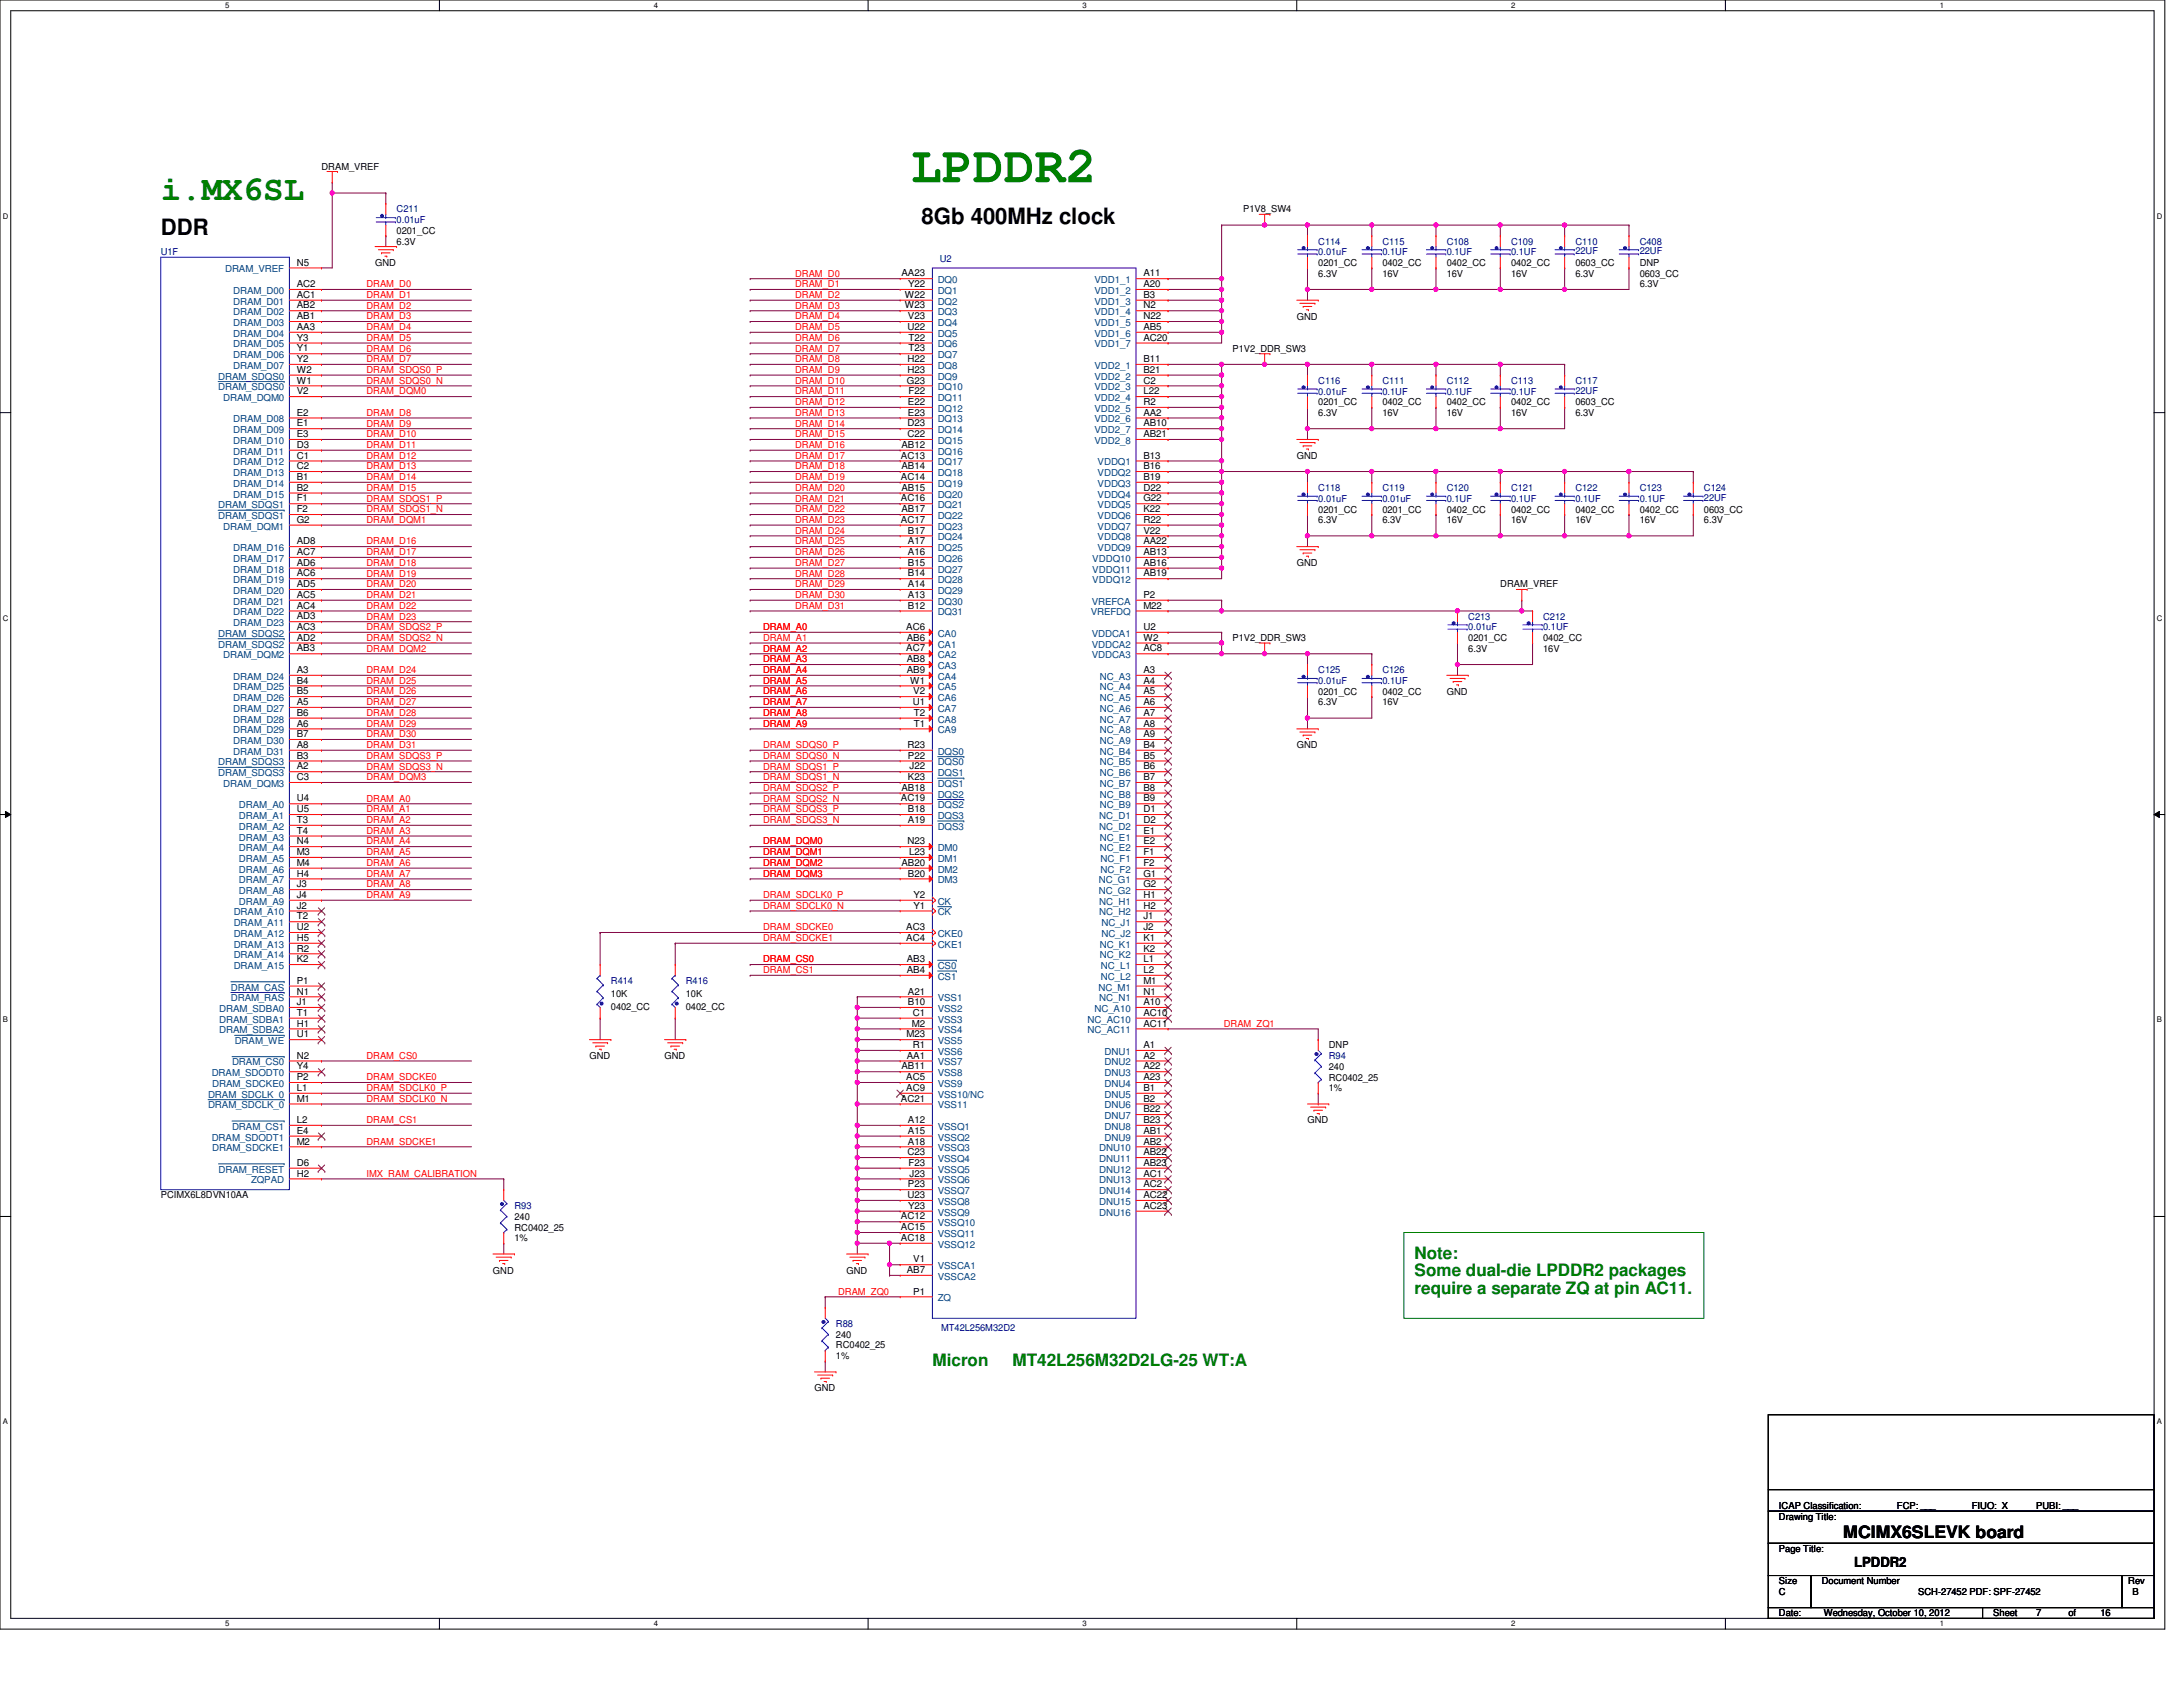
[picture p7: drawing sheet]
<svg xmlns="http://www.w3.org/2000/svg" width="279mm" height="216mm" viewBox="0 0 279 216" stroke-linecap="round" stroke-linejoin="round" font-family="sans-serif">
<defs><g id="words">
<text font-size="6.6" fill="#008000" x="116.6" y="23.3">LPDDR2</text>
<text font-size="4.4" fill="#008000" x="20.6" y="25.6">i.MX6SL</text>
<g font-size="2.9">
<text x="118" y="28.7">8Gb 400MHz clock</text>
<text x="20.6" y="30.1">DDR</text>
</g>
<g font-size="2.2" fill="#008000">
<text x="181.1" y="161.1">Note:</text>
<text x="181.1" y="163.4">Some dual-die LPDDR2 packages</text>
<text x="181.1" y="165.6">require a separate ZQ at pin AC11.</text>
<text x="119.3" y="174.8">Micron</text>
<text x="129.6" y="174.8">MT42L256M32D2LG-25 WT:A</text>
</g>
<text font-size="2.2" x="235.9" y="196.8">MCIMX6SLEVK board</text>
<text font-size="1.8" x="237.3" y="200.5">LPDDR2</text>
<g font-size="1.2">
<text x="41.1" y="21.7">DRAM_VREF</text>
<text x="50.8" y="29.9">0201_CC</text>
<text x="159.1" y="27.2">P1V8_SW4</text>
<text x="38" y="34">N5</text>
<text x="48" y="34">GND</text>
<text x="50.8" y="31.3">6.3V</text>
<text x="115.4" y="35.4">AA23</text>
<text x="146.3" y="35.4">A11</text>
<text x="168.7" y="35.4">6.3V</text>
<text x="168.7" y="34">0201_CC</text>
<text x="176.9" y="35.4">16V</text>
<text x="176.9" y="34">0402_CC</text>
<text x="185.2" y="35.4">16V</text>
<text x="185.2" y="34">0402_CC</text>
<text x="193.4" y="35.4">16V</text>
<text x="193.4" y="34">0402_CC</text>
<text x="201.6" y="35.4">6.3V</text>
<text x="201.6" y="34">0603_CC</text>
<text x="209.9" y="34">DNP</text>
<text x="209.9" y="35.4">0603_CC</text>
<text x="38" y="36.7">AC2</text>
<text x="38" y="38.1">AC1</text>
<text x="38" y="39.5">AB2</text>
<text x="38" y="40.9">AB1</text>
<text x="115.8" y="38.1">W22</text>
<text x="115.8" y="39.5">W23</text>
<text x="116.2" y="40.9">V23</text>
<text x="116.2" y="36.7">Y22</text>
<text x="146.3" y="36.7">A20</text>
<text x="146.3" y="38.1">B3</text>
<text x="146.3" y="39.5">N2</text>
<text x="146.3" y="40.9">N22</text>
<text x="166" y="40.9">GND</text>
<text x="209.9" y="36.8">6.3V</text>
<text x="38" y="42.2">AA3</text>
<text x="38" y="43.6">Y3</text>
<text x="38" y="45">Y1</text>
<text x="38" y="46.3">Y2</text>
<text x="38" y="47.7">W2</text>
<text x="116.1" y="42.2">U22</text>
<text x="116.1" y="46.3">H22</text>
<text x="116.1" y="47.7">H23</text>
<text x="116.3" y="43.6">T22</text>
<text x="116.3" y="45">T23</text>
<text x="146.3" y="42.2">AB5</text>
<text x="146.3" y="43.6">AC20</text>
<text x="146.3" y="46.3">B11</text>
<text x="146.3" y="47.7">B21</text>
<text x="157.7" y="45">P1V2_DDR_SW3</text>
<text x="38" y="53.2">E2</text>
<text x="38" y="49.1">W1</text>
<text x="38" y="50.5">V2</text>
<text x="116.1" y="49.1">G23</text>
<text x="116.2" y="51.8">E22</text>
<text x="116.2" y="53.2">E23</text>
<text x="116.3" y="50.5">F22</text>
<text x="146.3" y="49.1">C2</text>
<text x="146.3" y="50.5">L22</text>
<text x="146.3" y="51.8">R2</text>
<text x="146.3" y="53.2">AA2</text>
<text x="168.7" y="53.3">6.3V</text>
<text x="168.7" y="51.9">0201_CC</text>
<text x="176.9" y="53.3">16V</text>
<text x="176.9" y="51.9">0402_CC</text>
<text x="185.2" y="53.3">16V</text>
<text x="185.2" y="51.9">0402_CC</text>
<text x="193.4" y="53.3">16V</text>
<text x="193.4" y="51.9">0402_CC</text>
<text x="201.6" y="53.3">6.3V</text>
<text x="201.6" y="51.9">0603_CC</text>
<text x="38" y="54.6">E1</text>
<text x="38" y="55.9">E3</text>
<text x="38" y="57.3">D3</text>
<text x="38" y="58.7">C1</text>
<text x="115.3" y="58.7">AC13</text>
<text x="115.4" y="57.3">AB12</text>
<text x="116.1" y="54.6">D23</text>
<text x="116.1" y="55.9">C22</text>
<text x="146.3" y="54.6">AB10</text>
<text x="146.3" y="55.9">AB21</text>
<text x="146.3" y="58.7">B13</text>
<text x="166" y="58.7">GND</text>
<text x="38" y="60">C2</text>
<text x="38" y="61.4">B1</text>
<text x="38" y="62.8">B2</text>
<text x="38" y="64.2">F1</text>
<text x="38" y="65.6">F2</text>
<text x="115.3" y="61.4">AC14</text>
<text x="115.3" y="64.2">AC16</text>
<text x="115.4" y="60">AB14</text>
<text x="115.4" y="62.8">AB15</text>
<text x="115.4" y="65.6">AB17</text>
<text x="146.3" y="60">B16</text>
<text x="146.3" y="61.4">B19</text>
<text x="146.3" y="62.8">D22</text>
<text x="146.3" y="64.2">G22</text>
<text x="146.3" y="65.6">K22</text>
<text x="168.7" y="65.6">0201_CC</text>
<text x="176.9" y="65.6">0201_CC</text>
<text x="185.2" y="65.6">0402_CC</text>
<text x="193.4" y="65.6">0402_CC</text>
<text x="201.6" y="65.6">0402_CC</text>
<text x="209.9" y="65.6">0402_CC</text>
<text x="218.1" y="65.6">0603_CC</text>
<text x="38" y="69.7">AD8</text>
<text x="38" y="71">AC7</text>
<text x="38" y="66.9">G2</text>
<text x="115.3" y="66.9">AC17</text>
<text x="116.2" y="68.3">B17</text>
<text x="116.2" y="69.7">A17</text>
<text x="116.2" y="71">A16</text>
<text x="146.3" y="71">AB13</text>
<text x="146.3" y="66.9">R22</text>
<text x="146.3" y="68.3">V22</text>
<text x="146.3" y="69.7">AA22</text>
<text x="168.7" y="67">6.3V</text>
<text x="176.9" y="67">6.3V</text>
<text x="185.2" y="67">16V</text>
<text x="193.4" y="67">16V</text>
<text x="201.6" y="67">16V</text>
<text x="209.9" y="67">16V</text>
<text x="218.1" y="67">6.3V</text>
<text x="38" y="72.4">AD6</text>
<text x="38" y="73.8">AC6</text>
<text x="38" y="75.1">AD5</text>
<text x="38" y="76.5">AC5</text>
<text x="38" y="77.9">AC4</text>
<text x="116.2" y="72.4">B15</text>
<text x="116.2" y="73.8">B14</text>
<text x="116.2" y="75.1">A14</text>
<text x="116.2" y="76.5">A13</text>
<text x="116.2" y="77.9">B12</text>
<text x="146.3" y="72.4">AB16</text>
<text x="146.3" y="73.8">AB19</text>
<text x="146.3" y="76.5">P2</text>
<text x="146.3" y="77.9">M22</text>
<text x="166" y="72.5">GND</text>
<text x="192" y="75.2">DRAM_VREF</text>
<text x="38" y="79.3">AD3</text>
<text x="38" y="80.6">AC3</text>
<text x="38" y="82">AD2</text>
<text x="38" y="83.4">AB3</text>
<text x="116" y="80.6">AC6</text>
<text x="116" y="83.4">AC7</text>
<text x="116.1" y="82">AB6</text>
<text x="146.3" y="80.6">U2</text>
<text x="146.3" y="82">W2</text>
<text x="146.3" y="83.4">AC8</text>
<text x="157.7" y="82">P1V2_DDR_SW3</text>
<text x="187.9" y="83.4">6.3V</text>
<text x="187.9" y="82">0201_CC</text>
<text x="197.5" y="83.4">16V</text>
<text x="197.5" y="82">0402_CC</text>
<text x="38" y="86.1">A3</text>
<text x="38" y="87.5">B4</text>
<text x="38" y="88.9">B5</text>
<text x="116.1" y="84.8">AB8</text>
<text x="116.1" y="86.1">AB9</text>
<text x="116.5" y="87.5">W1</text>
<text x="116.9" y="88.9">V2</text>
<text x="146.3" y="86.1">A3</text>
<text x="146.3" y="87.5">A4</text>
<text x="146.3" y="88.9">A5</text>
<text x="168.7" y="88.9">0201_CC</text>
<text x="176.9" y="88.9">0402_CC</text>
<text x="185.2" y="88.9">GND</text>
<text x="38" y="90.2">A5</text>
<text x="38" y="91.6">B6</text>
<text x="38" y="93">A6</text>
<text x="38" y="94.3">B7</text>
<text x="38" y="95.7">A8</text>
<text x="116.1" y="95.7">R23</text>
<text x="116.8" y="90.2">U1</text>
<text x="116.9" y="91.6">T2</text>
<text x="116.9" y="93">T1</text>
<text x="146.3" y="90.2">A6</text>
<text x="146.3" y="91.6">A7</text>
<text x="146.3" y="93">A8</text>
<text x="146.3" y="94.3">A9</text>
<text x="146.3" y="95.7">B4</text>
<text x="166" y="95.8">GND</text>
<text x="168.7" y="90.3">6.3V</text>
<text x="176.9" y="90.3">16V</text>
<text x="38" y="97.1">B3</text>
<text x="38" y="98.5">A2</text>
<text x="38" y="99.8">C3</text>
<text x="115.4" y="101.2">AB18</text>
<text x="116.2" y="97.1">P22</text>
<text x="116.2" y="99.8">K23</text>
<text x="116.4" y="98.5">J22</text>
<text x="146.3" y="97.1">B5</text>
<text x="146.3" y="98.5">B6</text>
<text x="146.3" y="99.8">B7</text>
<text x="146.3" y="101.2">B8</text>
<text x="38" y="103.9">U5</text>
<text x="38" y="105.3">T3</text>
<text x="38" y="106.7">T4</text>
<text x="38" y="102.6">U4</text>
<text x="115.3" y="102.6">AC19</text>
<text x="116.2" y="105.3">A19</text>
<text x="116.2" y="103.9">B18</text>
<text x="146.3" y="102.6">B9</text>
<text x="146.3" y="103.9">D1</text>
<text x="146.3" y="105.3">D2</text>
<text x="146.3" y="106.7">E1</text>
<text x="38" y="108.1">N4</text>
<text x="38" y="109.4">M3</text>
<text x="38" y="110.8">M4</text>
<text x="38" y="112.2">H4</text>
<text x="38" y="113.6">J3</text>
<text x="115.4" y="110.8">AB20</text>
<text x="116.1" y="108.1">N23</text>
<text x="116.2" y="112.2">B20</text>
<text x="116.4" y="109.4">L23</text>
<text x="146.3" y="108.1">E2</text>
<text x="146.3" y="109.4">F1</text>
<text x="146.3" y="110.8">F2</text>
<text x="146.3" y="112.2">G1</text>
<text x="146.3" y="113.6">G2</text>
<text x="38" y="114.9">J4</text>
<text x="38" y="116.3">J2</text>
<text x="38" y="117.7">T2</text>
<text x="38" y="119">U2</text>
<text x="116" y="119">AC3</text>
<text x="116.9" y="116.3">Y1</text>
<text x="116.9" y="114.9">Y2</text>
<text x="146.3" y="114.9">H1</text>
<text x="146.3" y="116.3">H2</text>
<text x="146.3" y="117.7">J1</text>
<text x="146.3" y="119">J2</text>
<text x="38" y="120.4">H5</text>
<text x="38" y="121.8">R2</text>
<text x="38" y="123.1">K2</text>
<text x="38" y="125.9">P1</text>
<text x="116" y="120.4">AC4</text>
<text x="116.1" y="123.1">AB3</text>
<text x="116.1" y="124.5">AB4</text>
<text x="146.3" y="120.4">K1</text>
<text x="146.3" y="121.8">K2</text>
<text x="146.3" y="123.1">L1</text>
<text x="146.3" y="124.5">L2</text>
<text x="146.3" y="125.9">M1</text>
<text x="38" y="127.3">N1</text>
<text x="38" y="128.6">J1</text>
<text x="38" y="130">T1</text>
<text x="38" y="131.4">H1</text>
<text x="78.2" y="127.6">10K</text>
<text x="78.2" y="129.2">0402_CC</text>
<text x="87.8" y="127.6">10K</text>
<text x="87.8" y="129.2">0402_CC</text>
<text x="116.2" y="127.3">A21</text>
<text x="116.2" y="128.6">B10</text>
<text x="116.7" y="131.4">M2</text>
<text x="116.8" y="130">C1</text>
<text x="146.3" y="128.6">A10</text>
<text x="146.3" y="130">AC10</text>
<text x="146.3" y="131.4">AC11</text>
<text x="146.3" y="127.3">N1</text>
<text x="38" y="135.5">N2</text>
<text x="38" y="136.9">Y4</text>
<text x="38" y="132.8">U1</text>
<text x="75.4" y="135.6">GND</text>
<text x="85" y="135.6">GND</text>
<text x="115.4" y="136.9">AB11</text>
<text x="116" y="132.8">M23</text>
<text x="116.1" y="135.5">AA1</text>
<text x="116.8" y="134.1">R1</text>
<text x="146.3" y="134.1">A1</text>
<text x="146.3" y="135.5">A2</text>
<text x="146.3" y="136.9">A22</text>
<text x="170.1" y="136.9">240</text>
<text x="170.1" y="134.2">DNP</text>
<text x="38" y="143.7">L2</text>
<text x="38" y="139.6">L1</text>
<text x="38" y="141">M1</text>
<text x="38" y="138.2">P2</text>
<text x="115.3" y="141">AC21</text>
<text x="116" y="139.6">AC9</text>
<text x="116" y="138.2">AC5</text>
<text x="116.2" y="143.7">A12</text>
<text x="146.3" y="138.2">A23</text>
<text x="146.3" y="139.6">B1</text>
<text x="146.3" y="141">B2</text>
<text x="146.3" y="142.3">B22</text>
<text x="146.3" y="143.7">B23</text>
<text x="167.3" y="143.8">GND</text>
<text x="170.1" y="139.7">1%</text>
<text x="170.1" y="138.3">RC0402_25</text>
<text x="38" y="149.2">D6</text>
<text x="38" y="146.5">M2</text>
<text x="38" y="145.1">E4</text>
<text x="116.1" y="147.8">C23</text>
<text x="116.2" y="145.1">A15</text>
<text x="116.2" y="146.5">A18</text>
<text x="116.3" y="149.2">F23</text>
<text x="146.3" y="145.1">AB1</text>
<text x="146.3" y="146.5">AB2</text>
<text x="146.3" y="147.8">AB22</text>
<text x="146.3" y="149.2">AB23</text>
<text x="20.6" y="153.4">PCIMX6L8DVN10AA</text>
<text x="38" y="150.6">H2</text>
<text x="116.1" y="153.3">U23</text>
<text x="116.2" y="152">P23</text>
<text x="116.2" y="154.7">Y23</text>
<text x="116.4" y="150.6">J23</text>
<text x="146.3" y="150.6">AC1</text>
<text x="146.3" y="152">AC2</text>
<text x="146.3" y="153.3">AC22</text>
<text x="146.3" y="154.7">AC23</text>
<text x="65.8" y="156.1">240</text>
<text x="65.8" y="158.9">1%</text>
<text x="65.8" y="157.5">RC0402_25</text>
<text x="115.3" y="156.1">AC12</text>
<text x="115.3" y="157.4">AC15</text>
<text x="115.3" y="158.8">AC18</text>
<text x="116.9" y="161.6">V1</text>
<text x="63.1" y="163">GND</text>
<text x="108.4" y="163">GND</text>
<text x="116.1" y="162.9">AB7</text>
<text x="116.9" y="165.7">P1</text>
<text x="107" y="171.2">240</text>
<text x="107" y="173.9">1%</text>
<text x="107" y="172.6">RC0402_25</text>
<text x="104.2" y="178.1">GND</text>
<text x="227.7" y="194.5">Drawing Title:</text>
<text x="227.7" y="193.1">ICAP Classification:</text>
<text x="242.8" y="193.1">FCP: ___</text>
<text x="252.4" y="193.1">FIUO: X</text>
<text x="260.6" y="193.1">PUBI: ___</text>
<text x="227.7" y="198.6">Page Title:</text>
<text x="227.7" y="202.8">Size</text>
<text x="233.2" y="202.8">Document Number</text>
<text x="272.4" y="202.8">Rev</text>
<text x="227.7" y="206.9">Date:</text>
<text x="227.7" y="204.1">C</text>
<text x="233.4" y="206.9">Wednesday, October 10, 2012</text>
<text x="245.5" y="204.1">SCH-27452 PDF: SPF-27452</text>
<text x="255.1" y="206.9">Sheet</text>
<text x="260.6" y="206.9">7</text>
<text x="264.7" y="206.9">of</text>
<text x="268.8" y="206.9">16</text>
<text x="272.9" y="204.1">B</text>
</g>
<g font-size="1.2" fill="#000080">
<text x="50.8" y="27.2">C211</text>
<text x="50.8" y="28.6">0.01uF</text>
<text x="20.6" y="32.7">U1F</text>
<text x="120.3" y="33.5">U2</text>
<text x="168.7" y="31.3">C114</text>
<text x="168.7" y="32.7">0.01uF</text>
<text x="176.9" y="31.3">C115</text>
<text x="176.9" y="32.7">0.1UF</text>
<text x="185.2" y="31.3">C108</text>
<text x="185.2" y="32.7">0.1UF</text>
<text x="193.4" y="31.3">C109</text>
<text x="193.4" y="32.7">0.1UF</text>
<text x="201.6" y="31.3">C110</text>
<text x="201.6" y="32.5">22UF</text>
<text x="209.9" y="31.3">C408</text>
<text x="209.9" y="32.5">22UF</text>
<text x="168.7" y="49.1">C116</text>
<text x="168.7" y="50.5">0.01uF</text>
<text x="176.9" y="49.1">C111</text>
<text x="176.9" y="50.5">0.1UF</text>
<text x="185.2" y="49.1">C112</text>
<text x="185.2" y="50.5">0.1UF</text>
<text x="193.4" y="49.1">C113</text>
<text x="193.4" y="50.5">0.1UF</text>
<text x="201.6" y="49.1">C117</text>
<text x="201.6" y="50.4">22UF</text>
<text x="168.7" y="62.8">C118</text>
<text x="168.7" y="64.2">0.01uF</text>
<text x="176.9" y="62.8">C119</text>
<text x="176.9" y="64.2">0.01uF</text>
<text x="185.2" y="62.8">C120</text>
<text x="185.2" y="64.2">0.1UF</text>
<text x="193.4" y="62.8">C121</text>
<text x="193.4" y="64.2">0.1UF</text>
<text x="201.6" y="62.8">C122</text>
<text x="201.6" y="64.2">0.1UF</text>
<text x="209.9" y="62.8">C123</text>
<text x="209.9" y="64.2">0.1UF</text>
<text x="218.1" y="62.8">C124</text>
<text x="218.1" y="64.1">22UF</text>
<text x="187.9" y="79.3">C213</text>
<text x="187.9" y="80.7">0.01uF</text>
<text x="197.5" y="79.3">C212</text>
<text x="197.5" y="80.7">0.1UF</text>
<text x="168.7" y="86.2">C125</text>
<text x="168.7" y="87.5">0.01uF</text>
<text x="176.9" y="86.2">C126</text>
<text x="176.9" y="87.5">0.1UF</text>
<text x="78.2" y="125.9">R414</text>
<text x="87.8" y="125.9">R416</text>
<text x="170.1" y="135.6">R94</text>
<text x="65.8" y="154.7">R93</text>
<text x="107" y="169.8">R88</text>
<text x="120.4" y="170.4">MT42L256M32D2</text>
</g>
<g font-size="1.2" fill="#004080">
<text x="28.8" y="34.9">DRAM_VREF</text>
<text x="29.8" y="37.6">DRAM_D00</text>
<text x="29.8" y="39">DRAM_D01</text>
<text x="29.8" y="40.3">DRAM_D02</text>
<text x="29.8" y="41.7">DRAM_D03</text>
<text x="120" y="36.2">DQ0</text>
<text x="120" y="37.6">DQ1</text>
<text x="120" y="39">DQ2</text>
<text x="120" y="40.3">DQ3</text>
<text x="120" y="41.7">DQ4</text>
<text x="140.1" y="36.2">VDD1_1</text>
<text x="140.1" y="37.6">VDD1_2</text>
<text x="140.1" y="39">VDD1_3</text>
<text x="140.1" y="40.3">VDD1_4</text>
<text x="140.1" y="41.7">VDD1_5</text>
<text x="29.8" y="43.1">DRAM_D04</text>
<text x="29.8" y="44.5">DRAM_D05</text>
<text x="29.8" y="45.8">DRAM_D06</text>
<text x="29.8" y="47.2">DRAM_D07</text>
<text x="120" y="43.1">DQ5</text>
<text x="120" y="44.5">DQ6</text>
<text x="120" y="45.8">DQ7</text>
<text x="120" y="47.2">DQ8</text>
<text x="140.1" y="43.1">VDD1_6</text>
<text x="140.1" y="44.5">VDD1_7</text>
<text x="140.1" y="47.2">VDD2_1</text>
<text x="27.9" y="48.6">DRAM_SDQS0</text>
<text x="27.9" y="50">DRAM_SDQS0</text>
<text x="28.6" y="51.3">DRAM_DQM0</text>
<text x="120" y="50">DQ10</text>
<text x="120" y="51.3">DQ11</text>
<text x="120" y="52.7">DQ12</text>
<text x="120" y="48.6">DQ9</text>
<text x="140.1" y="48.6">VDD2_2</text>
<text x="140.1" y="50">VDD2_3</text>
<text x="140.1" y="51.3">VDD2_4</text>
<text x="140.1" y="52.7">VDD2_5</text>
<text x="29.8" y="54.1">DRAM_D08</text>
<text x="29.8" y="55.4">DRAM_D09</text>
<text x="29.8" y="56.8">DRAM_D10</text>
<text x="29.8" y="58.2">DRAM_D11</text>
<text x="29.8" y="59.6">DRAM_D12</text>
<text x="120" y="54.1">DQ13</text>
<text x="120" y="55.4">DQ14</text>
<text x="120" y="56.8">DQ15</text>
<text x="120" y="58.2">DQ16</text>
<text x="120" y="59.6">DQ17</text>
<text x="140.1" y="54.1">VDD2_6</text>
<text x="140.1" y="55.4">VDD2_7</text>
<text x="140.1" y="56.8">VDD2_8</text>
<text x="140.5" y="59.6">VDDQ1</text>
<text x="27.9" y="65">DRAM_SDQS1</text>
<text x="29.8" y="60.9">DRAM_D13</text>
<text x="29.8" y="62.3">DRAM_D14</text>
<text x="29.8" y="63.7">DRAM_D15</text>
<text x="120" y="60.9">DQ18</text>
<text x="120" y="62.3">DQ19</text>
<text x="120" y="63.7">DQ20</text>
<text x="120" y="65">DQ21</text>
<text x="140.5" y="60.9">VDDQ2</text>
<text x="140.5" y="62.3">VDDQ3</text>
<text x="140.5" y="63.7">VDDQ4</text>
<text x="140.5" y="65">VDDQ5</text>
<text x="27.9" y="66.4">DRAM_SDQS1</text>
<text x="28.6" y="67.8">DRAM_DQM1</text>
<text x="29.8" y="70.5">DRAM_D16</text>
<text x="29.8" y="71.9">DRAM_D17</text>
<text x="120" y="66.4">DQ22</text>
<text x="120" y="67.8">DQ23</text>
<text x="120" y="69.2">DQ24</text>
<text x="120" y="70.5">DQ25</text>
<text x="120" y="71.9">DQ26</text>
<text x="139.8" y="71.9">VDDQ10</text>
<text x="140.5" y="66.4">VDDQ6</text>
<text x="140.5" y="67.8">VDDQ7</text>
<text x="140.5" y="69.2">VDDQ8</text>
<text x="140.5" y="70.5">VDDQ9</text>
<text x="29.8" y="73.3">DRAM_D18</text>
<text x="29.8" y="74.6">DRAM_D19</text>
<text x="29.8" y="76">DRAM_D20</text>
<text x="29.8" y="77.4">DRAM_D21</text>
<text x="120" y="73.3">DQ27</text>
<text x="120" y="74.6">DQ28</text>
<text x="120" y="76">DQ29</text>
<text x="120" y="77.4">DQ30</text>
<text x="139.7" y="77.4">VREFCA</text>
<text x="139.8" y="73.3">VDDQ11</text>
<text x="139.8" y="74.6">VDDQ12</text>
<text x="27.9" y="81.5">DRAM_SDQS2</text>
<text x="27.9" y="82.9">DRAM_SDQS2</text>
<text x="29.8" y="78.8">DRAM_D22</text>
<text x="29.8" y="80.1">DRAM_D23</text>
<text x="120" y="81.5">CA0</text>
<text x="120" y="82.9">CA1</text>
<text x="120" y="78.8">DQ31</text>
<text x="139.6" y="78.8">VREFDQ</text>
<text x="139.7" y="81.5">VDDCA1</text>
<text x="139.7" y="82.9">VDDCA2</text>
<text x="28.6" y="84.2">DRAM_DQM2</text>
<text x="29.8" y="87">DRAM_D24</text>
<text x="29.8" y="88.3">DRAM_D25</text>
<text x="29.8" y="89.7">DRAM_D26</text>
<text x="120" y="84.2">CA2</text>
<text x="120" y="85.6">CA3</text>
<text x="120" y="87">CA4</text>
<text x="120" y="88.3">CA5</text>
<text x="120" y="89.7">CA6</text>
<text x="139.7" y="84.2">VDDCA3</text>
<text x="140.8" y="87">NC_A3</text>
<text x="140.8" y="88.3">NC_A4</text>
<text x="140.8" y="89.7">NC_A5</text>
<text x="29.8" y="91.1">DRAM_D27</text>
<text x="29.8" y="92.5">DRAM_D28</text>
<text x="29.8" y="93.9">DRAM_D29</text>
<text x="29.8" y="95.2">DRAM_D30</text>
<text x="120" y="91.1">CA7</text>
<text x="120" y="92.5">CA8</text>
<text x="120" y="93.9">CA9</text>
<text x="140.8" y="91.1">NC_A6</text>
<text x="140.8" y="92.5">NC_A7</text>
<text x="140.8" y="93.9">NC_A8</text>
<text x="140.8" y="95.2">NC_A9</text>
<text x="27.9" y="98">DRAM_SDQS3</text>
<text x="27.9" y="99.3">DRAM_SDQS3</text>
<text x="28.6" y="100.7">DRAM_DQM3</text>
<text x="29.8" y="96.6">DRAM_D31</text>
<text x="120" y="98">DQS0</text>
<text x="120" y="100.7">DQS1</text>
<text x="120" y="96.6">DQS0</text>
<text x="120" y="99.3">DQS1</text>
<text x="140.8" y="96.6">NC_B4</text>
<text x="140.8" y="98">NC_B5</text>
<text x="140.8" y="99.3">NC_B6</text>
<text x="140.8" y="100.7">NC_B7</text>
<text x="30.6" y="104.8">DRAM_A1</text>
<text x="30.6" y="106.2">DRAM_A2</text>
<text x="30.6" y="107.6">DRAM_A3</text>
<text x="30.6" y="103.4">DRAM_A0</text>
<text x="120" y="103.4">DQS2</text>
<text x="120" y="106.2">DQS3</text>
<text x="120" y="102.1">DQS2</text>
<text x="120" y="104.8">DQS3</text>
<text x="140.7" y="104.8">NC_D1</text>
<text x="140.7" y="106.2">NC_D2</text>
<text x="140.8" y="102.1">NC_B8</text>
<text x="140.8" y="103.4">NC_B9</text>
<text x="140.8" y="107.6">NC_E1</text>
<text x="30.6" y="108.9">DRAM_A4</text>
<text x="30.6" y="110.3">DRAM_A5</text>
<text x="30.6" y="111.7">DRAM_A6</text>
<text x="30.6" y="113.1">DRAM_A7</text>
<text x="120" y="108.9">DM0</text>
<text x="120" y="110.3">DM1</text>
<text x="120" y="111.7">DM2</text>
<text x="120" y="113.1">DM3</text>
<text x="140.6" y="113.1">NC_G1</text>
<text x="140.8" y="108.9">NC_E2</text>
<text x="140.8" y="110.3">NC_F1</text>
<text x="140.8" y="111.7">NC_F2</text>
<text x="29.9" y="117.2">DRAM_A10</text>
<text x="29.9" y="118.5">DRAM_A11</text>
<text x="29.9" y="119.9">DRAM_A12</text>
<text x="30.6" y="114.4">DRAM_A8</text>
<text x="30.6" y="115.8">DRAM_A9</text>
<text x="120" y="117.2">CK</text>
<text x="120" y="115.8">CK</text>
<text x="120" y="119.9">CKE0</text>
<text x="140.6" y="114.4">NC_G2</text>
<text x="140.7" y="115.8">NC_H1</text>
<text x="140.7" y="117.2">NC_H2</text>
<text x="141" y="118.5">NC_J1</text>
<text x="141" y="119.9">NC_J2</text>
<text x="29.9" y="121.3">DRAM_A13</text>
<text x="29.9" y="122.6">DRAM_A14</text>
<text x="29.9" y="124">DRAM_A15</text>
<text x="120" y="124">CS0</text>
<text x="120" y="125.4">CS1</text>
<text x="120" y="121.3">CKE1</text>
<text x="140.8" y="121.3">NC_K1</text>
<text x="140.8" y="122.6">NC_K2</text>
<text x="140.9" y="124">NC_L1</text>
<text x="140.9" y="125.4">NC_L2</text>
<text x="28" y="129.5">DRAM_SDBA0</text>
<text x="28" y="130.9">DRAM_SDBA1</text>
<text x="29.5" y="126.8">DRAM_CAS</text>
<text x="29.5" y="128.1">DRAM_RAS</text>
<text x="120" y="128.1">VSS1</text>
<text x="120" y="129.5">VSS2</text>
<text x="120" y="130.9">VSS3</text>
<text x="139.2" y="130.9">NC_AC10</text>
<text x="140.1" y="129.5">NC_A10</text>
<text x="140.6" y="126.8">NC_M1</text>
<text x="140.7" y="128.1">NC_N1</text>
<text x="27.1" y="137.7">DRAM_SDODT0</text>
<text x="28" y="132.2">DRAM_SDBA2</text>
<text x="29.7" y="136.4">DRAM_CS0</text>
<text x="30" y="133.6">DRAM_WE</text>
<text x="120" y="132.2">VSS4</text>
<text x="120" y="133.6">VSS5</text>
<text x="120" y="135">VSS6</text>
<text x="120" y="136.4">VSS7</text>
<text x="120" y="137.7">VSS8</text>
<text x="139.2" y="132.2">NC_AC11</text>
<text x="141.4" y="135">DNU1</text>
<text x="141.4" y="136.4">DNU2</text>
<text x="141.4" y="137.7">DNU3</text>
<text x="26.6" y="140.5">DRAM_SDCLK_0</text>
<text x="26.6" y="141.9">DRAM_SDCLK_0</text>
<text x="27.2" y="139.1">DRAM_SDCKE0</text>
<text x="120" y="140.5">VSS10/NC</text>
<text x="120" y="141.9">VSS11</text>
<text x="120" y="139.1">VSS9</text>
<text x="141.4" y="139.1">DNU4</text>
<text x="141.4" y="140.5">DNU5</text>
<text x="141.4" y="141.9">DNU6</text>
<text x="141.4" y="143.2">DNU7</text>
<text x="27.1" y="146">DRAM_SDODT1</text>
<text x="27.2" y="147.3">DRAM_SDCKE1</text>
<text x="29.7" y="144.6">DRAM_CS1</text>
<text x="120" y="144.6">VSSQ1</text>
<text x="120" y="146">VSSQ2</text>
<text x="120" y="147.3">VSSQ3</text>
<text x="120" y="148.7">VSSQ4</text>
<text x="140.7" y="147.3">DNU10</text>
<text x="140.7" y="148.7">DNU11</text>
<text x="141.4" y="144.6">DNU8</text>
<text x="141.4" y="146">DNU9</text>
<text x="28" y="150.1">DRAM_RESET</text>
<text x="32.1" y="151.4">ZQPAD</text>
<text x="120" y="150.1">VSSQ5</text>
<text x="120" y="151.4">VSSQ6</text>
<text x="120" y="152.8">VSSQ7</text>
<text x="120" y="154.2">VSSQ8</text>
<text x="120" y="155.6">VSSQ9</text>
<text x="140.7" y="150.1">DNU12</text>
<text x="140.7" y="151.4">DNU13</text>
<text x="140.7" y="152.8">DNU14</text>
<text x="140.7" y="154.2">DNU15</text>
<text x="140.7" y="155.6">DNU16</text>
<text x="120" y="156.9">VSSQ10</text>
<text x="120" y="158.3">VSSQ11</text>
<text x="120" y="159.7">VSSQ12</text>
<text x="120" y="162.4">VSSCA1</text>
<text x="120" y="163.8">VSSCA2</text>
<text x="120" y="166.5">ZQ</text>
</g>
<g font-size="1.2" fill="#f00">
<text x="101.8" y="35.4">DRAM_D0</text>
<text x="46.9" y="36.8">DRAM_D0</text>
<text x="46.9" y="38.1">DRAM_D1</text>
<text x="46.9" y="39.5">DRAM_D2</text>
<text x="46.9" y="40.9">DRAM_D3</text>
<text x="101.8" y="36.8">DRAM_D1</text>
<text x="101.8" y="38.1">DRAM_D2</text>
<text x="101.8" y="39.5">DRAM_D3</text>
<text x="101.8" y="40.9">DRAM_D4</text>
<text x="46.9" y="42.2">DRAM_D4</text>
<text x="46.9" y="43.6">DRAM_D5</text>
<text x="46.9" y="45">DRAM_D6</text>
<text x="46.9" y="46.4">DRAM_D7</text>
<text x="46.9" y="47.7">DRAM_SDQS0_P</text>
<text x="101.8" y="42.2">DRAM_D5</text>
<text x="101.8" y="43.6">DRAM_D6</text>
<text x="101.8" y="45">DRAM_D7</text>
<text x="101.8" y="46.4">DRAM_D8</text>
<text x="101.8" y="47.7">DRAM_D9</text>
<text x="46.9" y="53.2">DRAM_D8</text>
<text x="46.9" y="49.1">DRAM_SDQS0_N</text>
<text x="46.9" y="50.5">DRAM_DQM0</text>
<text x="101.8" y="49.1">DRAM_D10</text>
<text x="101.8" y="50.5">DRAM_D11</text>
<text x="101.8" y="51.9">DRAM_D12</text>
<text x="101.8" y="53.2">DRAM_D13</text>
<text x="46.9" y="54.6">DRAM_D9</text>
<text x="46.9" y="56">DRAM_D10</text>
<text x="46.9" y="57.3">DRAM_D11</text>
<text x="46.9" y="58.7">DRAM_D12</text>
<text x="101.8" y="54.6">DRAM_D14</text>
<text x="101.8" y="56">DRAM_D15</text>
<text x="101.8" y="57.3">DRAM_D16</text>
<text x="101.8" y="58.7">DRAM_D17</text>
<text x="46.9" y="60.1">DRAM_D13</text>
<text x="46.9" y="61.4">DRAM_D14</text>
<text x="46.9" y="62.8">DRAM_D15</text>
<text x="46.9" y="64.2">DRAM_SDQS1_P</text>
<text x="46.9" y="65.6">DRAM_SDQS1_N</text>
<text x="101.8" y="60.1">DRAM_D18</text>
<text x="101.8" y="61.4">DRAM_D19</text>
<text x="101.8" y="62.8">DRAM_D20</text>
<text x="101.8" y="64.2">DRAM_D21</text>
<text x="101.8" y="65.6">DRAM_D22</text>
<text x="46.9" y="69.7">DRAM_D16</text>
<text x="46.9" y="71.1">DRAM_D17</text>
<text x="46.9" y="66.9">DRAM_DQM1</text>
<text x="101.8" y="66.9">DRAM_D23</text>
<text x="101.8" y="68.3">DRAM_D24</text>
<text x="101.8" y="69.7">DRAM_D25</text>
<text x="101.8" y="71.1">DRAM_D26</text>
<text x="46.9" y="72.4">DRAM_D18</text>
<text x="46.9" y="73.8">DRAM_D19</text>
<text x="46.9" y="75.2">DRAM_D20</text>
<text x="46.9" y="76.5">DRAM_D21</text>
<text x="46.9" y="77.9">DRAM_D22</text>
<text x="101.8" y="72.4">DRAM_D27</text>
<text x="101.8" y="73.8">DRAM_D28</text>
<text x="101.8" y="75.2">DRAM_D29</text>
<text x="101.8" y="76.5">DRAM_D30</text>
<text x="101.8" y="77.9">DRAM_D31</text>
<text x="46.9" y="79.3">DRAM_D23</text>
<text x="46.9" y="83.4">DRAM_DQM2</text>
<text x="46.9" y="82">DRAM_SDQS2_N</text>
<text x="46.9" y="80.6">DRAM_SDQS2_P</text>
<text x="97.7" y="80.6">DRAM_A0</text>
<text x="97.7" y="82">DRAM_A1</text>
<text x="97.7" y="83.4">DRAM_A2</text>
<text x="46.9" y="86.1">DRAM_D24</text>
<text x="46.9" y="87.5">DRAM_D25</text>
<text x="46.9" y="88.9">DRAM_D26</text>
<text x="97.7" y="84.8">DRAM_A3</text>
<text x="97.7" y="86.1">DRAM_A4</text>
<text x="97.7" y="87.5">DRAM_A5</text>
<text x="97.7" y="88.9">DRAM_A6</text>
<text x="46.9" y="90.3">DRAM_D27</text>
<text x="46.9" y="91.6">DRAM_D28</text>
<text x="46.9" y="93">DRAM_D29</text>
<text x="46.9" y="94.4">DRAM_D30</text>
<text x="46.9" y="95.7">DRAM_D31</text>
<text x="97.7" y="90.3">DRAM_A7</text>
<text x="97.7" y="91.6">DRAM_A8</text>
<text x="97.7" y="93">DRAM_A9</text>
<text x="97.7" y="95.7">DRAM_SDQS0_P</text>
<text x="46.9" y="99.9">DRAM_DQM3</text>
<text x="46.9" y="97.1">DRAM_SDQS3_P</text>
<text x="46.9" y="98.5">DRAM_SDQS3_N</text>
<text x="97.7" y="97.1">DRAM_SDQS0_N</text>
<text x="97.7" y="98.5">DRAM_SDQS1_P</text>
<text x="97.7" y="99.9">DRAM_SDQS1_N</text>
<text x="97.7" y="101.2">DRAM_SDQS2_P</text>
<text x="46.9" y="102.6">DRAM_A0</text>
<text x="46.9" y="104">DRAM_A1</text>
<text x="46.9" y="105.3">DRAM_A2</text>
<text x="46.9" y="106.7">DRAM_A3</text>
<text x="97.7" y="102.6">DRAM_SDQS2_N</text>
<text x="97.7" y="104">DRAM_SDQS3_P</text>
<text x="97.7" y="105.3">DRAM_SDQS3_N</text>
<text x="46.9" y="108.1">DRAM_A4</text>
<text x="46.9" y="109.5">DRAM_A5</text>
<text x="46.9" y="110.8">DRAM_A6</text>
<text x="46.9" y="112.2">DRAM_A7</text>
<text x="46.9" y="113.6">DRAM_A8</text>
<text x="97.7" y="109.5">DRAM_DQM1</text>
<text x="97.7" y="110.8">DRAM_DQM2</text>
<text x="97.7" y="112.2">DRAM_DQM3</text>
<text x="97.7" y="108.1">DRAM_DQM0</text>
<text x="46.9" y="114.9">DRAM_A9</text>
<text x="97.7" y="119.1">DRAM_SDCKE0</text>
<text x="97.7" y="114.9">DRAM_SDCLK0_P</text>
<text x="97.7" y="116.3">DRAM_SDCLK0_N</text>
<text x="97.7" y="120.4">DRAM_SDCKE1</text>
<text x="97.7" y="124.5">DRAM_CS1</text>
<text x="97.7" y="123.2">DRAM_CS0</text>
<text x="156.6" y="131.4">DRAM_ZQ1</text>
<text x="46.9" y="135.5">DRAM_CS0</text>
<text x="46.9" y="143.7">DRAM_CS1</text>
<text x="46.9" y="139.6">DRAM_SDCLK0_P</text>
<text x="46.9" y="141">DRAM_SDCLK0_N</text>
<text x="46.9" y="138.3">DRAM_SDCKE0</text>
<text x="46.9" y="146.5">DRAM_SDCKE1</text>
<text x="46.9" y="150.6">IMX_RAM_CALIBRATION</text>
<text x="107.3" y="165.7">DRAM_ZQ0</text>
</g>
<g font-size="1">
<text x="28.8" y="1">5</text>
<text x="83.7" y="1">4</text>
<text x="138.5" y="1">3</text>
<text x="193.4" y="1">2</text>
<text x="248.3" y="1">1</text>
<text x=".4" y="28">D</text>
<text x="276.1" y="28">D</text>
<text x=".4" y="79.4">C</text>
<text x="276.1" y="79.4">C</text>
<text x=".4" y="130.9">B</text>
<text x="276.1" y="130.9">B</text>
<text x=".4" y="182.3">A</text>
<text x="276.1" y="182.3">A</text>
<text x="28.8" y="208.2">5</text>
<text x="83.7" y="208.2">4</text>
<text x="138.5" y="208.2">3</text>
<text x="193.4" y="208.2">2</text>
<text x="248.3" y="208.2">1</text>
</g>
</g></defs>
<path d="M0 0h277.1v208.5h-277.1zM1.4 1.4h274.3v205.7h-274.3z" fill="none" stroke="#000" stroke-width=".13"/>
<g fill="#fff">
<path d="M28.8 .1h.6v1.1h-.6z"/>
<path d="M28.8 207.3h.6v1.1h-.6z"/>
</g>
<path d="M56.2 0v1.4M56.2 207.1v1.4" fill="none" stroke="#000" stroke-width=".13"/>
<g fill="#fff">
<path d="M83.7 .1h.5v1.1h-.5z"/>
<path d="M83.7 207.3h.5v1.1h-.5z"/>
</g>
<path d="M111.1 0v1.4M111.1 207.1v1.4" fill="none" stroke="#000" stroke-width=".13"/>
<g fill="#fff">
<path d="M138.5 .1h.6v1.1h-.6z"/>
<path d="M138.5 207.3h.6v1.1h-.6z"/>
</g>
<path d="M166 0v1.4M166 207.1v1.4" fill="none" stroke="#000" stroke-width=".13"/>
<g fill="#fff">
<path d="M193.4 .1h.6v1.1h-.6z"/>
<path d="M193.4 207.3h.6v1.1h-.6z"/>
</g>
<path d="M220.8 0v1.4M220.8 207.1v1.4" fill="none" stroke="#000" stroke-width=".13"/>
<g fill="#fff">
<path d="M248.3 .1h.5v1.1h-.5z"/>
<path d="M248.3 207.3h.5v1.1h-.5z"/>
<path d="M.4 27.1h.7v1.1h-.7z"/>
<path d="M276.1 27.1h.7v1.1h-.7z"/>
<path d="M.4 78.5h.7v1.1h-.7z"/>
<path d="M276.1 78.5h.7v1.1h-.7z"/>
</g>
<path d="M0 52.8h1.4M275.7 52.8h1.4" fill="none" stroke="#000" stroke-width=".13"/>
<g fill="#fff">
<path d="M.4 130h.6v1.1h-.6z"/>
<path d="M276.1 130h.6v1.1h-.6z"/>
</g>
<path d="M0 104.2h1.4M.7 103.8l.7 .4-.7 .4zM275.7 104.2l.7-.4v.8zM275.7 104.2h1.4" fill="none" stroke="#000" stroke-width=".13"/>
<path d="M.7 103.8l.7 .4-.7 .4zM275.7 104.2l.7-.4v.8z" fill="#000"/>
<g fill="#fff">
<path d="M.4 181.4h.6v1.1h-.6z"/>
<path d="M276.1 181.4h.6v1.1h-.6z"/>
</g>
<path d="M0 155.7h1.4M275.7 155.7h1.4" fill="none" stroke="#000" stroke-width=".13"/>
<path d="M179.7 157.7h38.4v11h-38.4z" fill="none" stroke="#008000" stroke-width=".13"/>
<g fill="none" stroke="#800040" stroke-width=".13">
<path d="M41.1 37h.1M41.1 38.4h.1M41.1 39.8h.1M41.1 37h19.2M41.1 38.4h19.2M41.1 39.8h19.2M42.5 24.7h.1M42.5 24.7v9.6M41.1 41.1h.1M41.1 42.5h.1M41.1 43.9h.1M41.1 45.3h.1"/>
<path d="M41.1 46.6h.1M41.1 54.9h.1M41.1 53.5h.1M41.1 56.2h.1M41.1 57.6h.1M41.1 59h.1M41.1 49.4h.1M41.1 48h.1M41.1 50.8h.1M41.1 41.1h19.2M41.1 42.5h19.2M41.1 43.9h19.2"/>
<path d="M41.1 45.3h19.2M41.1 46.6h19.2M41.1 54.9h19.2M41.1 53.5h19.2M41.1 56.2h19.2M41.1 57.6h19.2M41.1 59h19.2M41.1 49.4h19.2M41.1 48h19.2M41.1 50.8h19.2M41.1 70h.1M41.1 71.3h.1"/>
<path d="M41.1 72.7h.1M41.1 74.1h.1M41.1 75.4h.1M41.1 76.8h.1M41.1 78.2h.1M41.1 79.6h.1M41.1 60.3h.1M41.1 61.7h.1M41.1 63.1h.1M41.1 67.2h.1M41.1 64.5h.1M41.1 65.8h.1"/>
<path d="M41.1 70h19.2M41.1 71.3h19.2M41.1 72.7h19.2M41.1 74.1h19.2M41.1 75.4h19.2M41.1 76.8h19.2M41.1 78.2h19.2M41.1 79.6h19.2M41.1 60.3h19.2M41.1 61.7h19.2M41.1 63.1h19.2M41.1 67.2h19.2"/>
<path d="M41.1 64.5h19.2M41.1 65.8h19.2M41.1 86.4h.1M41.1 87.8h.1M41.1 89.2h.1M41.1 90.5h.1M41.1 91.9h.1M41.1 93.3h.1M41.1 94.6h.1M41.1 96h.1M41.1 83.7h.1M41.1 82.3h.1"/>
<path d="M41.1 80.9h.1M41.1 97.4h.1M41.1 98.8h.1M41.1 86.4h19.2M41.1 87.8h19.2M41.1 89.2h19.2M41.1 90.5h19.2M41.1 91.9h19.2M41.1 93.3h19.2M41.1 94.6h19.2M41.1 96h19.2M41.1 83.7h19.2"/>
<path d="M41.1 82.3h19.2M41.1 80.9h19.2M41.1 97.4h19.2M41.1 98.8h19.2M41.1 102.9h.1M41.1 104.2h.1M41.1 105.6h.1M41.1 107h.1M41.1 108.4h.1M41.1 109.7h.1M41.1 111.1h.1M41.1 112.5h.1"/>
<path d="M41.1 113.9h.1M41.1 115.2h.1M41.1 100.1h.1M41.1 102.9h19.2M41.1 104.2h19.2M41.1 105.6h19.2M41.1 107h19.2M41.1 108.4h19.2M41.1 109.7h19.2M41.1 111.1h19.2M41.1 112.5h19.2M41.1 113.9h19.2"/>
<path d="M41.1 115.2h19.2M41.1 100.1h19.2M41.1 135.8h.1M41.1 139.9h.1M41.1 138.5h.1M41.1 135.8h19.2M41.1 139.9h19.2M41.1 138.5h19.2M41.1 144h.1M41.1 141.3h.1M41.1 150.9h.1M41.1 144h19.2"/>
<path d="M41.1 141.3h19.2M41.1 150.9h23.4M64.5 150.9h.1M64.5 159.1h.1M64.5 150.9v1.4M64.5 159.1v1.4"/>
</g>
<circle cx="42.5" cy="24.7" r=".27" fill="#f0f"/>
<circle cx="42.5" cy="24.7" r=".27" fill="none" stroke="#f0f" stroke-width=".13"/>
<g fill="none" stroke="#800040" stroke-width=".13">
<path d="M41.1 34.3h.1M41.1 34.3h1.4M42.5 24.7h.1M42.5 23.3h.1M42.5 24.7h6.9M42.5 23.3v1.4M49.4 30.2h.1M49.4 24.7h.1M49.4 24.7v1.4M49.4 30.2v1.4M149.5 35.7h.1M149.5 35.7h6.9"/>
<path d="M41.1 146.8h.1M41.1 146.8h19.2"/>
</g>
<circle cx="156.3" cy="35.7" r=".27" fill="#f0f"/>
<circle cx="156.3" cy="35.7" r=".27" fill="none" stroke="#f0f" stroke-width=".13"/>
<path d="M156.4 28.8h.1M156.4 28.8v6.9M149.5 52.1h.1M156.4 46.6h.1M156.4 50.8h.1M156.4 46.6v1.4M156.4 50.8v1.3h-6.9M149.5 131.7h.1M149.5 131.7h19.2v1.4M168.7 133.1h.1M168.7 139.9v1.4M168.7 141.3h.1" fill="none" stroke="#800040" stroke-width=".13"/>
<circle cx="156.3" cy="50.7" r=".27" fill="#f0f"/>
<circle cx="156.3" cy="50.7" r=".27" fill="none" stroke="#f0f" stroke-width=".13"/>
<path d="M156.4 59h.1M156.4 56.2v2.8" fill="none" stroke="#800040" stroke-width=".13"/>
<circle cx="156.3" cy="56.2" r=".27" fill="#f0f"/>
<circle cx="156.3" cy="56.2" r=".27" fill="none" stroke="#f0f" stroke-width=".13"/>
<circle cx="156.3" cy="59" r=".27" fill="#f0f"/>
<circle cx="156.3" cy="59" r=".27" fill="none" stroke="#f0f" stroke-width=".13"/>
<path d="M149.5 67.2h.1M156.4 65.8h.1M156.4 65.8v1.4h-6.9" fill="none" stroke="#800040" stroke-width=".13"/>
<circle cx="156.3" cy="67.2" r=".27" fill="#f0f"/>
<circle cx="156.3" cy="67.2" r=".27" fill="none" stroke="#f0f" stroke-width=".13"/>
<circle cx="156.3" cy="65.8" r=".27" fill="#f0f"/>
<circle cx="156.3" cy="65.8" r=".27" fill="none" stroke="#f0f" stroke-width=".13"/>
<path d="M186.5 78.2h8.3M194.8 78.2h.1" fill="none" stroke="#800040" stroke-width=".13"/>
<circle cx="194.8" cy="78.2" r=".27" fill="#f0f"/>
<circle cx="194.8" cy="78.2" r=".27" fill="none" stroke="#f0f" stroke-width=".13"/>
<path d="M183.8 46.6h.1M183.8 46.6h8.2" fill="none" stroke="#800040" stroke-width=".13"/>
<circle cx="192" cy="46.6" r=".27" fill="#f0f"/>
<circle cx="192" cy="46.6" r=".27" fill="none" stroke="#f0f" stroke-width=".13"/>
<circle cx="183.8" cy="46.6" r=".27" fill="#f0f"/>
<circle cx="183.8" cy="46.6" r=".27" fill="none" stroke="#f0f" stroke-width=".13"/>
<path d="M183.8 37h.1M183.8 37h8.2M167.3 54.9h.1M167.3 54.9h8.3M156.4 80.9h.1M156.4 80.9v1.4" fill="none" stroke="#800040" stroke-width=".13"/>
<circle cx="192" cy="37" r=".27" fill="#f0f"/>
<circle cx="192" cy="37" r=".27" fill="none" stroke="#f0f" stroke-width=".13"/>
<circle cx="183.8" cy="37" r=".27" fill="#f0f"/>
<circle cx="183.8" cy="37" r=".27" fill="none" stroke="#f0f" stroke-width=".13"/>
<path d="M183.8 28.8h.1M183.8 28.8h8.2" fill="none" stroke="#800040" stroke-width=".13"/>
<circle cx="192" cy="28.8" r=".27" fill="#f0f"/>
<circle cx="192" cy="28.8" r=".27" fill="none" stroke="#f0f" stroke-width=".13"/>
<circle cx="183.8" cy="28.8" r=".27" fill="#f0f"/>
<circle cx="183.8" cy="28.8" r=".27" fill="none" stroke="#f0f" stroke-width=".13"/>
<path d="M156.4 28.8h.1M156.4 28.8h5.5M200.3 28.8h.1M200.3 37h.1M200.3 28.8h8.2M208.5 28.8h.1M208.5 34.3h.1M208.5 34.3v2.7h-8.2M208.5 28.8v1.4" fill="none" stroke="#800040" stroke-width=".13"/>
<circle cx="161.8" cy="28.8" r=".27" fill="#f0f"/>
<circle cx="161.8" cy="28.8" r=".27" fill="none" stroke="#f0f" stroke-width=".13"/>
<path d="M156.4 83.7h.1M156.4 83.7h5.5" fill="none" stroke="#800040" stroke-width=".13"/>
<circle cx="161.8" cy="83.7" r=".27" fill="#f0f"/>
<circle cx="161.8" cy="83.7" r=".27" fill="none" stroke="#f0f" stroke-width=".13"/>
<circle cx="156.3" cy="83.7" r=".27" fill="#f0f"/>
<circle cx="156.3" cy="83.7" r=".27" fill="none" stroke="#f0f" stroke-width=".13"/>
<path d="M156.4 46.6h.1M156.4 46.6h5.5" fill="none" stroke="#800040" stroke-width=".13"/>
<circle cx="161.8" cy="46.6" r=".27" fill="#f0f"/>
<circle cx="161.8" cy="46.6" r=".27" fill="none" stroke="#f0f" stroke-width=".13"/>
<circle cx="156.3" cy="46.6" r=".27" fill="#f0f"/>
<circle cx="156.3" cy="46.6" r=".27" fill="none" stroke="#f0f" stroke-width=".13"/>
<path d="M167.3 28.8h.1M167.3 28.8h16.5M175.6 28.8h.1M175.6 28.8v1.4M183.8 28.8h.1M183.8 28.8v1.4M192 28.8h.1M192 28.8v1.4M192 28.8h8.3" fill="none" stroke="#800040" stroke-width=".13"/>
<circle cx="175.6" cy="28.8" r=".27" fill="#f0f"/>
<circle cx="175.6" cy="28.8" r=".27" fill="none" stroke="#f0f" stroke-width=".13"/>
<circle cx="167.3" cy="28.8" r=".27" fill="#f0f"/>
<circle cx="167.3" cy="28.8" r=".27" fill="none" stroke="#f0f" stroke-width=".13"/>
<g fill="none" stroke="#800040" stroke-width=".13">
<path d="M167.3 34.3h.1M167.3 34.3v2.7M175.6 46.6h.1M175.6 46.6h8.2M175.6 46.6v1.4M183.8 46.6h.1M183.8 46.6v1.4M192 46.6h.1M192 54.9h.1M192 46.6v1.4M200.3 46.6h.1M200.3 52.1h.1"/>
<path d="M200.3 46.6v1.4M200.3 52.1v2.8h-8.3M149.5 78.2h.1M149.5 78.2h6.9M156.4 64.5h.1M156.4 64.5v1.3"/>
</g>
<circle cx="156.3" cy="64.5" r=".27" fill="#f0f"/>
<circle cx="156.3" cy="64.5" r=".27" fill="none" stroke="#f0f" stroke-width=".13"/>
<path d="M156.4 48h.1M156.4 48v1.4M167.3 54.9h.1M167.3 54.9v1.3M156.4 72.7h.1M156.4 72.7v1.4" fill="none" stroke="#800040" stroke-width=".13"/>
<circle cx="156.3" cy="49.4" r=".27" fill="#f0f"/>
<circle cx="156.3" cy="49.4" r=".27" fill="none" stroke="#f0f" stroke-width=".13"/>
<circle cx="156.3" cy="48" r=".27" fill="#f0f"/>
<circle cx="156.3" cy="48" r=".27" fill="none" stroke="#f0f" stroke-width=".13"/>
<path d="M149.5 59h.1M149.5 59h6.9M175.6 52.1h.1M175.6 52.1v2.8M149.5 71.3h.1M149.5 72.7h.1M149.5 71.3h6.9M149.5 72.7h6.9" fill="none" stroke="#800040" stroke-width=".13"/>
<circle cx="175.6" cy="54.9" r=".27" fill="#f0f"/>
<circle cx="175.6" cy="54.9" r=".27" fill="none" stroke="#f0f" stroke-width=".13"/>
<path d="M183.8 52.1h.1M183.8 52.1v2.8" fill="none" stroke="#800040" stroke-width=".13"/>
<circle cx="183.8" cy="54.9" r=".27" fill="#f0f"/>
<circle cx="183.8" cy="54.9" r=".27" fill="none" stroke="#f0f" stroke-width=".13"/>
<path d="M149.5 39.8h.1M149.5 39.8h6.9M156.4 35.7h.1M156.4 35.7v1.3M149.5 41.1h.1M149.5 41.1h6.9M183.8 54.9h.1M183.8 54.9h8.2M149.5 74.1h.1M149.5 60.3h.1M149.5 74.1h6.9M149.5 60.3h6.9" fill="none" stroke="#800040" stroke-width=".13"/>
<circle cx="156.3" cy="37" r=".27" fill="#f0f"/>
<circle cx="156.3" cy="37" r=".27" fill="none" stroke="#f0f" stroke-width=".13"/>
<path d="M156.4 37h.1M156.4 38.4h.1M156.4 39.8h.1M156.4 37v4.1" fill="none" stroke="#800040" stroke-width=".13"/>
<circle cx="156.3" cy="41.1" r=".27" fill="#f0f"/>
<circle cx="156.3" cy="41.1" r=".27" fill="none" stroke="#f0f" stroke-width=".13"/>
<circle cx="156.3" cy="39.8" r=".27" fill="#f0f"/>
<circle cx="156.3" cy="39.8" r=".27" fill="none" stroke="#f0f" stroke-width=".13"/>
<path d="M149.5 37h.1M149.5 38.4h.1M149.5 37h6.9M149.5 38.4h6.9" fill="none" stroke="#800040" stroke-width=".13"/>
<circle cx="156.3" cy="38.4" r=".27" fill="#f0f"/>
<circle cx="156.3" cy="38.4" r=".27" fill="none" stroke="#f0f" stroke-width=".13"/>
<path d="M149.5 48h.1M149.5 53.5h.1M149.5 54.9h.1M149.5 49.4h.1M149.5 50.8h.1M149.5 48h6.9M149.5 53.5h6.9M149.5 54.9h6.9M149.5 49.4h6.9M149.5 50.8h6.9M192 52.1h.1M192 52.1v2.8" fill="none" stroke="#800040" stroke-width=".13"/>
<circle cx="192" cy="54.9" r=".27" fill="#f0f"/>
<circle cx="192" cy="54.9" r=".27" fill="none" stroke="#f0f" stroke-width=".13"/>
<path d="M149.5 42.5h.1M149.5 42.5h6.9" fill="none" stroke="#800040" stroke-width=".13"/>
<circle cx="156.3" cy="42.5" r=".27" fill="#f0f"/>
<circle cx="156.3" cy="42.5" r=".27" fill="none" stroke="#f0f" stroke-width=".13"/>
<path d="M200.3 28.8h.1M200.3 28.8v1.4M156.4 41.1h.1M156.4 41.1v1.4" fill="none" stroke="#800040" stroke-width=".13"/>
<circle cx="200.2" cy="28.8" r=".27" fill="#f0f"/>
<circle cx="200.2" cy="28.8" r=".27" fill="none" stroke="#f0f" stroke-width=".13"/>
<path d="M156.4 70h.1M156.4 60.3h.1M156.4 60.3v1.4M156.4 70v1.3" fill="none" stroke="#800040" stroke-width=".13"/>
<circle cx="156.3" cy="61.7" r=".27" fill="#f0f"/>
<circle cx="156.3" cy="61.7" r=".27" fill="none" stroke="#f0f" stroke-width=".13"/>
<path d="M156.4 63.1h.1M156.4 68.6h.1M156.4 63.1v1.4M156.4 68.6v1.4" fill="none" stroke="#800040" stroke-width=".13"/>
<circle cx="156.3" cy="69.9" r=".27" fill="#f0f"/>
<circle cx="156.3" cy="69.9" r=".27" fill="none" stroke="#f0f" stroke-width=".13"/>
<circle cx="156.3" cy="68.6" r=".27" fill="#f0f"/>
<circle cx="156.3" cy="68.6" r=".27" fill="none" stroke="#f0f" stroke-width=".13"/>
<path d="M156.4 67.2h.1M156.4 61.7h.1M156.4 71.3h.1M156.4 61.7v1.4M156.4 67.2v1.4M156.4 71.3v1.4" fill="none" stroke="#800040" stroke-width=".13"/>
<circle cx="156.3" cy="72.7" r=".27" fill="#f0f"/>
<circle cx="156.3" cy="72.7" r=".27" fill="none" stroke="#f0f" stroke-width=".13"/>
<circle cx="156.3" cy="71.3" r=".27" fill="#f0f"/>
<circle cx="156.3" cy="71.3" r=".27" fill="none" stroke="#f0f" stroke-width=".13"/>
<path d="M156.4 52.1h.1M156.4 52.1v1.4" fill="none" stroke="#800040" stroke-width=".13"/>
<circle cx="156.3" cy="53.5" r=".27" fill="#f0f"/>
<circle cx="156.3" cy="53.5" r=".27" fill="none" stroke="#f0f" stroke-width=".13"/>
<circle cx="156.3" cy="52.1" r=".27" fill="#f0f"/>
<circle cx="156.3" cy="52.1" r=".27" fill="none" stroke="#f0f" stroke-width=".13"/>
<path d="M156.4 49.4h.1M156.4 53.5h.1M156.4 49.4v1.4M156.4 53.5v1.4" fill="none" stroke="#800040" stroke-width=".13"/>
<circle cx="156.3" cy="54.9" r=".27" fill="#f0f"/>
<circle cx="156.3" cy="54.9" r=".27" fill="none" stroke="#f0f" stroke-width=".13"/>
<path d="M167.3 37h.1M167.3 37h8.3M156.4 59v1.3M156.4 60.3h.1" fill="none" stroke="#800040" stroke-width=".13"/>
<circle cx="175.6" cy="37" r=".27" fill="#f0f"/>
<circle cx="175.6" cy="37" r=".27" fill="none" stroke="#f0f" stroke-width=".13"/>
<circle cx="167.3" cy="37" r=".27" fill="#f0f"/>
<circle cx="167.3" cy="37" r=".27" fill="none" stroke="#f0f" stroke-width=".13"/>
<path d="M200.3 34.3h.1M200.3 34.3v2.7" fill="none" stroke="#800040" stroke-width=".13"/>
<circle cx="200.2" cy="37" r=".27" fill="#f0f"/>
<circle cx="200.2" cy="37" r=".27" fill="none" stroke="#f0f" stroke-width=".13"/>
<g fill="none" stroke="#800040" stroke-width=".13">
<path d="M167.3 37h.1M167.3 37v1.4M183.8 34.3h.1M183.8 34.3v2.7M192 34.3h.1M192 37h.1M192 34.3v2.7M192 37h8.3M149.5 76.8h.1M149.5 61.7h.1M149.5 68.6h.1M149.5 63.1h.1"/>
<path d="M149.5 76.8h6.9M149.5 61.7h6.9M149.5 68.6h6.9M149.5 63.1h6.9M156.4 76.8h.1M156.4 76.8v1.4"/>
</g>
<circle cx="156.3" cy="63.1" r=".27" fill="#f0f"/>
<circle cx="156.3" cy="63.1" r=".27" fill="none" stroke="#f0f" stroke-width=".13"/>
<g fill="none" stroke="#800040" stroke-width=".13">
<path d="M175.6 34.3h.1M175.6 37h.1M175.6 34.3v2.7M175.6 37h8.2M149.5 43.9h.1M156.4 42.5h.1M156.4 42.5v1.4h-6.9M149.5 64.5h.1M149.5 65.8h.1M149.5 70h.1M149.5 64.5h6.9M149.5 65.8h6.9"/>
<path d="M149.5 70h6.9M208.5 60.3h.1M208.5 60.3h8.2M216.7 60.3h.1M216.7 60.3v1.4"/>
</g>
<circle cx="208.5" cy="60.3" r=".27" fill="#f0f"/>
<circle cx="208.5" cy="60.3" r=".27" fill="none" stroke="#f0f" stroke-width=".13"/>
<path d="M208.5 68.6h.1M216.7 65.8h.1M216.7 65.8v2.8h-8.2" fill="none" stroke="#800040" stroke-width=".13"/>
<circle cx="208.5" cy="68.6" r=".27" fill="#f0f"/>
<circle cx="208.5" cy="68.6" r=".27" fill="none" stroke="#f0f" stroke-width=".13"/>
<path d="M156.4 60.3h.1M156.4 60.3h10.9M167.3 65.8h.1M167.3 60.3h.1M167.3 60.3v1.4M167.3 65.8v2.8" fill="none" stroke="#800040" stroke-width=".13"/>
<circle cx="156.3" cy="60.3" r=".27" fill="#f0f"/>
<circle cx="156.3" cy="60.3" r=".27" fill="none" stroke="#f0f" stroke-width=".13"/>
<path d="M167.3 60.3h.1M167.3 60.3h8.3M175.6 60.3h.1M175.6 60.3v1.4" fill="none" stroke="#800040" stroke-width=".13"/>
<circle cx="175.6" cy="60.3" r=".27" fill="#f0f"/>
<circle cx="175.6" cy="60.3" r=".27" fill="none" stroke="#f0f" stroke-width=".13"/>
<circle cx="167.3" cy="60.3" r=".27" fill="#f0f"/>
<circle cx="167.3" cy="60.3" r=".27" fill="none" stroke="#f0f" stroke-width=".13"/>
<path d="M167.3 68.6h.1M175.6 65.8h.1M175.6 65.8v2.8h-8.3" fill="none" stroke="#800040" stroke-width=".13"/>
<circle cx="175.6" cy="68.6" r=".27" fill="#f0f"/>
<circle cx="175.6" cy="68.6" r=".27" fill="none" stroke="#f0f" stroke-width=".13"/>
<circle cx="167.3" cy="68.6" r=".27" fill="#f0f"/>
<circle cx="167.3" cy="68.6" r=".27" fill="none" stroke="#f0f" stroke-width=".13"/>
<path d="M175.6 68.6h.1M175.6 60.3h.1M175.6 60.3h16.4M183.8 65.8h.1M183.8 60.3h.1M183.8 60.3v1.4M183.8 65.8v2.8h-8.2M192 60.3h.1M192 60.3v1.4" fill="none" stroke="#800040" stroke-width=".13"/>
<circle cx="192" cy="60.3" r=".27" fill="#f0f"/>
<circle cx="192" cy="60.3" r=".27" fill="none" stroke="#f0f" stroke-width=".13"/>
<circle cx="183.8" cy="60.3" r=".27" fill="#f0f"/>
<circle cx="183.8" cy="60.3" r=".27" fill="none" stroke="#f0f" stroke-width=".13"/>
<path d="M192 65.8h.1M192 65.8v2.8" fill="none" stroke="#800040" stroke-width=".13"/>
<circle cx="192" cy="68.6" r=".27" fill="#f0f"/>
<circle cx="192" cy="68.6" r=".27" fill="none" stroke="#f0f" stroke-width=".13"/>
<path d="M183.8 68.6h.1M183.8 68.6h8.2" fill="none" stroke="#800040" stroke-width=".13"/>
<circle cx="183.8" cy="68.6" r=".27" fill="#f0f"/>
<circle cx="183.8" cy="68.6" r=".27" fill="none" stroke="#f0f" stroke-width=".13"/>
<path d="M167.3 28.8h.1M167.3 28.8v1.4M149.5 46.6h.1M149.5 46.6h6.9M167.3 68.6h.1M167.3 68.6v1.4M192 60.3h.1M192 60.3h16.5M200.3 60.3h.1M200.3 60.3v1.4M208.5 60.3h.1M208.5 60.3v1.4" fill="none" stroke="#800040" stroke-width=".13"/>
<circle cx="200.2" cy="60.3" r=".27" fill="#f0f"/>
<circle cx="200.2" cy="60.3" r=".27" fill="none" stroke="#f0f" stroke-width=".13"/>
<path d="M149.5 56.2h.1M149.5 56.2h6.9M200.3 68.6h.1M200.3 65.8h.1M200.3 65.8v2.8M208.5 65.8h.1M208.5 65.8v2.8h-8.2" fill="none" stroke="#800040" stroke-width=".13"/>
<circle cx="200.2" cy="68.6" r=".27" fill="#f0f"/>
<circle cx="200.2" cy="68.6" r=".27" fill="none" stroke="#f0f" stroke-width=".13"/>
<g fill="none" stroke="#800040" stroke-width=".13">
<path d="M156.4 54.9h.1M156.4 54.9v1.3M192 68.6h.1M192 68.6h8.3M149.5 83.7h.1M149.5 83.7h6.9M161.9 83.7h.1M161.9 83.7h5.4M167.3 83.7h.1M167.3 91.9h.1M167.3 83.7v1.3M175.6 83.7h.1"/>
<path d="M175.6 89.2h.1M175.6 83.7v1.3M175.6 89.2v2.7h-8.3"/>
</g>
<circle cx="167.3" cy="91.9" r=".27" fill="#f0f"/>
<circle cx="167.3" cy="91.9" r=".27" fill="none" stroke="#f0f" stroke-width=".13"/>
<path d="M161.9 46.6h.1M161.9 46.6h5.4M149.5 80.9h.1M149.5 80.9h6.9M156.4 82.3h.1M156.4 82.3v1.4M167.3 89.2h.1M167.3 89.2v2.7" fill="none" stroke="#800040" stroke-width=".13"/>
<circle cx="156.3" cy="82.3" r=".27" fill="#f0f"/>
<circle cx="156.3" cy="82.3" r=".27" fill="none" stroke="#f0f" stroke-width=".13"/>
<path d="M161.9 28.8h.1M161.9 28.8h5.4M149.5 82.3h.1M149.5 82.3h6.9M167.3 83.7h.1M167.3 83.7h8.3" fill="none" stroke="#800040" stroke-width=".13"/>
<circle cx="167.3" cy="83.7" r=".27" fill="#f0f"/>
<circle cx="167.3" cy="83.7" r=".27" fill="none" stroke="#f0f" stroke-width=".13"/>
<path d="M167.3 46.6h.1M167.3 46.6h8.3M175.6 54.9h.1M175.6 54.9h8.2" fill="none" stroke="#800040" stroke-width=".13"/>
<circle cx="175.6" cy="46.6" r=".27" fill="#f0f"/>
<circle cx="175.6" cy="46.6" r=".27" fill="none" stroke="#f0f" stroke-width=".13"/>
<circle cx="167.3" cy="46.6" r=".27" fill="#f0f"/>
<circle cx="167.3" cy="46.6" r=".27" fill="none" stroke="#f0f" stroke-width=".13"/>
<path d="M167.3 52.1h.1M167.3 52.1v2.8" fill="none" stroke="#800040" stroke-width=".13"/>
<circle cx="167.3" cy="54.9" r=".27" fill="#f0f"/>
<circle cx="167.3" cy="54.9" r=".27" fill="none" stroke="#f0f" stroke-width=".13"/>
<path d="M167.3 46.6h.1M167.3 46.6v1.4M192 46.6h.1M192 46.6h8.3M167.3 91.9h.1M167.3 91.9v1.4M186.5 85h.1M196.2 82.3h.1M196.2 82.3v2.7h-9.7" fill="none" stroke="#800040" stroke-width=".13"/>
<circle cx="186.5" cy="85" r=".27" fill="#f0f"/>
<circle cx="186.5" cy="85" r=".27" fill="none" stroke="#f0f" stroke-width=".13"/>
<path d="M156.4 78.2h.1M156.4 78.2h30.1M186.5 82.3h.1M186.5 85h.1M186.5 82.3v4.1" fill="none" stroke="#800040" stroke-width=".13"/>
<circle cx="186.5" cy="78.2" r=".27" fill="#f0f"/>
<circle cx="186.5" cy="78.2" r=".27" fill="none" stroke="#f0f" stroke-width=".13"/>
<circle cx="156.3" cy="78.2" r=".27" fill="#f0f"/>
<circle cx="156.3" cy="78.2" r=".27" fill="none" stroke="#f0f" stroke-width=".13"/>
<path d="M76.8 119.3h.1M76.8 119.3v4.1M76.8 119.3h38.4M76.8 130.3h.1M76.8 130.3v2.8M86.4 120.7h.1M86.4 130.3h.1M86.4 120.7v2.7M86.4 130.3v2.8M86.4 120.7h28.8M109.7 144h.1M109.7 144v1.4" fill="none" stroke="#800040" stroke-width=".13"/>
<circle cx="109.7" cy="145.4" r=".27" fill="#f0f"/>
<circle cx="109.7" cy="145.4" r=".27" fill="none" stroke="#f0f" stroke-width=".13"/>
<circle cx="109.7" cy="144" r=".27" fill="#f0f"/>
<circle cx="109.7" cy="144" r=".27" fill="none" stroke="#f0f" stroke-width=".13"/>
<path d="M96 109.7h.1M96 111.1h.1M96 112.5h.1M96 109.7h19.2M96 111.1h19.2M96 112.5h19.2M109.7 137.2h.1M109.7 138.5h.1M109.7 137.2v1.3M109.7 138.5h5.5M109.7 141.3h.1M109.7 141.3h5.5" fill="none" stroke="#800040" stroke-width=".13"/>
<circle cx="109.7" cy="138.5" r=".27" fill="#f0f"/>
<circle cx="109.7" cy="138.5" r=".27" fill="none" stroke="#f0f" stroke-width=".13"/>
<g fill="none" stroke="#800040" stroke-width=".13">
<path d="M96 115.2h.1M96 116.6h.1M96 115.2h19.2M96 116.6h19.2M109.7 131.7h.1M109.7 130.3h.1M109.7 128.9h.1M109.7 127.6h.1M109.7 137.2h.1M109.7 131.7h5.5M109.7 130.3h5.5M109.7 128.9h5.5"/>
<path d="M109.7 127.6h5.5M109.7 137.2h5.5M109.7 156.4h.1M109.7 155h.1M109.7 156.4h5.5M109.7 155v1.4"/>
</g>
<circle cx="109.7" cy="137.1" r=".27" fill="#f0f"/>
<circle cx="109.7" cy="137.1" r=".27" fill="none" stroke="#f0f" stroke-width=".13"/>
<path d="M109.7 135.8h.1M109.7 135.8h5.5" fill="none" stroke="#800040" stroke-width=".13"/>
<circle cx="109.7" cy="135.8" r=".27" fill="#f0f"/>
<circle cx="109.7" cy="135.8" r=".27" fill="none" stroke="#f0f" stroke-width=".13"/>
<path d="M96 124.8h.1M96 124.8h19.2M109.7 134.4h.1M109.7 133.1h.1M109.7 134.4h5.5M109.7 133.1h5.5M109.7 148.1h.1M109.7 148.1h5.5" fill="none" stroke="#800040" stroke-width=".13"/>
<circle cx="109.7" cy="148.1" r=".27" fill="#f0f"/>
<circle cx="109.7" cy="148.1" r=".27" fill="none" stroke="#f0f" stroke-width=".13"/>
<path d="M109.7 127.6h.1M109.7 135.8h.1M109.7 131.7h.1M109.7 127.6v1.3M109.7 131.7v1.4M109.7 135.8v1.4M109.7 138.5v2.8M109.7 141.3h.1" fill="none" stroke="#800040" stroke-width=".13"/>
<circle cx="109.7" cy="133" r=".27" fill="#f0f"/>
<circle cx="109.7" cy="133" r=".27" fill="none" stroke="#f0f" stroke-width=".13"/>
<path d="M109.7 145.4h.1M109.7 145.4v1.4" fill="none" stroke="#800040" stroke-width=".13"/>
<circle cx="109.7" cy="146.8" r=".27" fill="#f0f"/>
<circle cx="109.7" cy="146.8" r=".27" fill="none" stroke="#f0f" stroke-width=".13"/>
<path d="M109.7 146.8h.1M109.7 148.1h.1M109.7 146.8v2.7" fill="none" stroke="#800040" stroke-width=".13"/>
<circle cx="109.7" cy="149.5" r=".27" fill="#f0f"/>
<circle cx="109.7" cy="149.5" r=".27" fill="none" stroke="#f0f" stroke-width=".13"/>
<path d="M109.7 133.1h.1M109.7 134.4h.1M109.7 133.1v2.7" fill="none" stroke="#800040" stroke-width=".13"/>
<circle cx="109.7" cy="134.4" r=".27" fill="#f0f"/>
<circle cx="109.7" cy="134.4" r=".27" fill="none" stroke="#f0f" stroke-width=".13"/>
<path d="M109.7 144h.1M109.7 141.3v2.7" fill="none" stroke="#800040" stroke-width=".13"/>
<circle cx="109.7" cy="141.3" r=".27" fill="#f0f"/>
<circle cx="109.7" cy="141.3" r=".27" fill="none" stroke="#f0f" stroke-width=".13"/>
<path d="M109.7 128.9h.1M109.7 128.9v1.4" fill="none" stroke="#800040" stroke-width=".13"/>
<circle cx="109.7" cy="128.9" r=".27" fill="#f0f"/>
<circle cx="109.7" cy="128.9" r=".27" fill="none" stroke="#f0f" stroke-width=".13"/>
<path d="M109.7 130.3h.1M109.7 130.3v1.4" fill="none" stroke="#800040" stroke-width=".13"/>
<circle cx="109.7" cy="131.7" r=".27" fill="#f0f"/>
<circle cx="109.7" cy="131.7" r=".27" fill="none" stroke="#f0f" stroke-width=".13"/>
<circle cx="109.7" cy="130.3" r=".27" fill="#f0f"/>
<circle cx="109.7" cy="130.3" r=".27" fill="none" stroke="#f0f" stroke-width=".13"/>
<g fill="none" stroke="#800040" stroke-width=".13">
<path d="M96 35.7h.1M96 37h.1M96 38.4h.1M96 39.8h.1M96 35.7h19.2M96 37h19.2M96 38.4h19.2M96 39.8h19.2M96 41.1h.1M96 42.5h.1M96 43.9h.1M96 45.3h.1"/>
<path d="M96 46.6h.1M96 48h.1M96 49.4h.1M96 50.8h.1M96 52.1h.1M96 53.5h.1M96 54.9h.1M96 56.2h.1M96 57.6h.1M96 59h.1M96 41.1h19.2M96 42.5h19.2"/>
<path d="M96 43.9h19.2M96 45.3h19.2M96 46.6h19.2M96 48h19.2M96 49.4h19.2M96 50.8h19.2M96 52.1h19.2M96 53.5h19.2M96 54.9h19.2M96 56.2h19.2M96 57.6h19.2M96 59h19.2"/>
<path d="M96 60.3h.1M96 61.7h.1M96 63.1h.1M96 64.5h.1M96 65.8h.1M96 67.2h.1M96 68.6h.1M96 70h.1M96 71.3h.1M96 72.7h.1M96 74.1h.1M96 75.4h.1"/>
<path d="M96 76.8h.1M96 78.2h.1M96 60.3h19.2M96 61.7h19.2M96 63.1h19.2M96 64.5h19.2M96 65.8h19.2M96 67.2h19.2M96 68.6h19.2M96 70h19.2M96 71.3h19.2M96 72.7h19.2"/>
<path d="M96 74.1h19.2M96 75.4h19.2M96 76.8h19.2M96 78.2h19.2M96 80.9h.1M96 82.3h.1M96 83.7h.1M96 85h.1M96 86.4h.1M96 87.8h.1M96 89.2h.1M96 90.5h.1"/>
<path d="M96 91.9h.1M96 93.3h.1M96 97.4h.1M96 98.8h.1M96 96h.1M96 80.9h19.2M96 82.3h19.2M96 83.7h19.2M96 85h19.2M96 86.4h19.2M96 87.8h19.2M96 89.2h19.2"/>
<path d="M96 90.5h19.2M96 91.9h19.2M96 93.3h19.2M96 97.4h19.2M96 98.8h19.2M96 96h19.2M96 102.9h.1M96 104.2h.1M96 105.6h.1M96 100.1h.1M96 101.5h.1M96 102.9h19.2"/>
<path d="M96 104.2h19.2M96 105.6h19.2M96 100.1h19.2M96 101.5h19.2M96 123.4h.1M96 123.4h19.2M109.7 146.8h.1M109.7 145.4h.1M109.7 144h.1M109.7 152.3h.1M109.7 153.6h.1M109.7 146.8h5.5"/>
<path d="M109.7 145.4h5.5M109.7 144h5.5M109.7 152.3v1.3M109.7 153.6h5.5"/>
</g>
<circle cx="109.7" cy="153.6" r=".27" fill="#f0f"/>
<circle cx="109.7" cy="153.6" r=".27" fill="none" stroke="#f0f" stroke-width=".13"/>
<path d="M109.7 155h.1M109.7 155h5.5" fill="none" stroke="#800040" stroke-width=".13"/>
<circle cx="109.7" cy="155" r=".27" fill="#f0f"/>
<circle cx="109.7" cy="155" r=".27" fill="none" stroke="#f0f" stroke-width=".13"/>
<path d="M109.7 153.6h.1M109.7 156.4h.1M109.7 153.6v1.4M109.7 156.4v1.3" fill="none" stroke="#800040" stroke-width=".13"/>
<circle cx="109.7" cy="157.7" r=".27" fill="#f0f"/>
<circle cx="109.7" cy="157.7" r=".27" fill="none" stroke="#f0f" stroke-width=".13"/>
<circle cx="109.7" cy="156.3" r=".27" fill="#f0f"/>
<circle cx="109.7" cy="156.3" r=".27" fill="none" stroke="#f0f" stroke-width=".13"/>
<path d="M109.7 159.1h4.2M113.9 159.1h.1" fill="none" stroke="#800040" stroke-width=".13"/>
<circle cx="109.7" cy="159.1" r=".27" fill="#f0f"/>
<circle cx="109.7" cy="159.1" r=".27" fill="none" stroke="#f0f" stroke-width=".13"/>
<circle cx="113.8" cy="159.1" r=".27" fill="#f0f"/>
<circle cx="113.8" cy="159.1" r=".27" fill="none" stroke="#f0f" stroke-width=".13"/>
<path d="M109.7 157.7h.1M109.7 159.1h.1M109.7 149.5h.1M109.7 150.9h.1M109.7 157.7h5.5M109.7 149.5v1.4M109.7 157.7v2.8M109.7 149.5h5.5M109.7 150.9h5.5" fill="none" stroke="#800040" stroke-width=".13"/>
<circle cx="109.7" cy="150.9" r=".27" fill="#f0f"/>
<circle cx="109.7" cy="150.9" r=".27" fill="none" stroke="#f0f" stroke-width=".13"/>
<path d="M109.7 150.9h.1M109.7 152.3h.1M109.7 150.9v1.4M109.7 152.3h5.5" fill="none" stroke="#800040" stroke-width=".13"/>
<circle cx="109.7" cy="152.2" r=".27" fill="#f0f"/>
<circle cx="109.7" cy="152.2" r=".27" fill="none" stroke="#f0f" stroke-width=".13"/>
<path d="M96 108.4h.1M96 108.4h19.2M105.6 174.2h.1M105.6 166h.1M105.6 166v1.3M105.6 174.2v1.4M105.6 166h9.6M113.9 161.9h.1M113.9 161.9h1.3" fill="none" stroke="#800040" stroke-width=".13"/>
<circle cx="113.8" cy="161.8" r=".27" fill="#f0f"/>
<circle cx="113.8" cy="161.8" r=".27" fill="none" stroke="#f0f" stroke-width=".13"/>
<path d="M194.8 78.2h.1M194.8 76.8v1.4M194.8 78.2h1.4M196.2 78.2h.1M113.9 159.1h.1M113.9 159.1v4.1M113.9 159.1h1.3M115.2 159.1h.1M113.9 163.2h.1M113.9 161.9h.1M113.9 163.2h1.3" fill="none" stroke="#800040" stroke-width=".13"/>
<g fill="none" stroke="#f00" stroke-width=".13">
<path d="M41.8 21.9h1.4M42.5 23.3h.1M42.5 21.9v1.4M43.2 21.9h.1M48 31.6h2.8M48.4 32h1.9M48.8 32.4h.1M48.8 32.4h1.1M49.3 32.8h.2M49.5 32.8h.1M50.3 32h.1M50.8 31.6h.1"/>
<path d="M161.2 27.4h1.3M161.9 28.8h.1M161.9 27.4v1.4M162.5 27.4h.1M166 38.4h2.7M166.4 38.8h1.9M166.8 39.2h.1M166.8 39.2h1.1M167.2 39.6h.3M167.5 39.6h.1M168.3 38.8h.1M168.7 38.4h.1"/>
<path d="M161.2 45.3h1.3M161.9 46.6h.1M161.9 45.3v1.3M162.5 45.3h.1M166 56.2h2.7M166.4 56.6h1.9M166.8 57.1h.1M166.8 57.1h1.1M167.2 57.5h.3M167.5 57.5h.1M168.3 56.6h.1M168.7 56.2h.1"/>
<path d="M166 70h2.7M166.4 70.4h1.9M166.8 70.8h.1M166.8 70.8h1.1M167.2 71.2h.3M167.5 71.2h.1M168.3 70.4h.1M168.7 70h.1M194.1 75.4h1.4M194.8 76.8h.1M194.8 75.4v1.4M195.5 75.4h.1"/>
<path d="M161.2 82.3h1.3M161.9 83.7h.1M161.9 82.3v1.4M162.5 82.3h.1M166 93.3h2.7M166.4 93.7h1.9M166.8 94.1h.1M166.8 94.1h1.1M167.2 94.5h.3M167.5 94.5h.1M168.3 93.7h.1M168.7 93.3h.1"/>
<path d="M185.2 86.4h2.7M185.6 86.8h1.9M186 87.2h.1M186 87.2h1.1M186.4 87.7h.3M186.7 87.7h.1M187.5 86.8h.1M187.9 86.4h.1M75.4 133.1h2.8M75.9 133.5h1.9M76.3 133.9h.1M76.3 133.9h1.1"/>
<path d="M76.7 134.3h.2M76.9 134.3h.1M77.8 133.5h.1M78.2 133.1h.1M85 133.1h2.8M85.4 133.5h2M85.9 133.9h.1M85.9 133.9h1.1M86.3 134.3h.3M86.6 134.3h.1M87.4 133.5h.1M87.8 133.1h.1"/>
<path d="M167.3 141.3h2.8M167.7 141.7h2M168.2 142.1h.1M168.2 142.1h1.1M168.6 142.5h.2M168.8 142.5h.1M169.7 141.7h.1M170.1 141.3h.1M63.1 160.5h2.7M63.5 160.9h1.9M63.9 161.3h.1M63.9 161.3h1.1"/>
<path d="M64.3 161.7h.3M64.6 161.7h.1M65.4 160.9h.1M65.8 160.5h.1M104.2 175.6h2.8M104.6 176h2M105.1 176.4h.1M105.1 176.4h1.1M105.5 176.8h.2M105.7 176.8h.1M106.6 176h.1M107 175.6h.1"/>
<path d="M108.4 160.5h2.7M108.8 160.9h1.9M109.2 161.3h.1M109.2 161.3h1.1M109.6 161.7h.3M109.9 161.7h.1M110.7 160.9h.1M111.1 160.5h.1"/>
</g>
<path d="M226.3 193.4h49.4v4.1h-49.4zM226.3 197.5h49.4v4.1h-49.4zM226.3 181.1h49.4v12.3h-49.4zM226.3 190.6h49.4M275.7 190.6h.1M226.3 201.6h5.5v4.1h-5.5zM226.3 205.7h27.4v1.4h-27.4zM231.8 201.6h39.8v4.1h-39.8zM253.7 205.7h22v1.4h-22zM271.6 201.6h4.1v4.1h-4.1z" fill="none" stroke="#000" stroke-width=".13"/>
<path d="M194.9 80h2.5M197.4 80h.1M194.9 80.5h2.5M196.2 80.5h.1M196.2 80.5v.4M197.4 80.5h.1" fill="none" stroke="#00f" stroke-width=".13"/>
<path d="M195.5 79.6h.3l.1 .2-.1 .1h-.3z" fill-rule="evenodd" fill="#00f"/>
<path d="M174.3 50.3h2.5M174.3 49.8h2.5M175.6 50.3h.1M175.6 50.3v.5M176.8 50.3h.1M176.8 49.8h.1M195.5 79.6h.3l.1 .2-.1 .1h-.3zM196.2 80h.1M196.2 79.6v.4" fill="none" stroke="#00f" stroke-width=".13"/>
<path d="M196.2 78.2h.1M196.2 78.2v1.4M196.2 82.3h.1M196.2 80.9v1.4" fill="none" stroke="#f00" stroke-width=".13"/>
<path d="M174.9 49.4h.3l.1 .2-.1 .1h-.3z" fill-rule="evenodd" fill="#00f"/>
<path d="M174.9 49.4h.3l.1 .2-.1 .1h-.3zM175.6 49.8h.1M175.6 49.4v.4M166.1 87.4h2.5M166.1 86.8h2.5M167.3 87.4h.1M167.3 87.4v.4M168.6 87.4h.1M168.6 86.8h.1" fill="none" stroke="#00f" stroke-width=".13"/>
<path d="M175.6 48h.1M175.6 52.1h.1M175.6 48v1.4M175.6 50.8v1.3" fill="none" stroke="#f00" stroke-width=".13"/>
<path d="M166.7 86.5h.3v.1v.1h-.3z" fill-rule="evenodd" fill="#00f"/>
<g fill="none" stroke="#00f" stroke-width=".13">
<path d="M166.7 86.5h.3v.1v.1h-.3zM167.3 86.8h.1M167.3 86.4v.4M76.4 128.5h.1M76.4 126.9h.1M76.4 125.2h.1M76.4 128.5l.4 .4M76.4 126.9l.8 .8M76.4 125.2l.8 .8M76.8 124.8h.1M76.8 124.8l-.4 .4M77.2 127.7h.1"/>
<path d="M77.2 126h.1M77.2 127.7l-.8 .8M77.2 126l-.8 .9"/>
</g>
<path d="M167.3 85h.1M167.3 89.2h.1M167.3 85v1.4M167.3 87.8v1.4" fill="none" stroke="#f00" stroke-width=".13"/>
<circle cx="77" cy="128.4" r=".19" fill="#00f"/>
<g fill="none" stroke="#00f" stroke-width=".13">
<path d="M166.1 32.5h2.5M166.1 32h2.5M167.3 32.5h.1M167.3 32.5v.4M168.6 32.5h.1M168.6 32h.1"/>
<circle cx="77" cy="128.4" r=".19"/>
</g>
<path d="M76.8 130.3h.1M76.8 123.4h.1M76.8 123.4v1.4M76.8 128.9v1.4" fill="none" stroke="#f00" stroke-width=".13"/>
<path d="M166.7 31.6h.3v.1v.2h-.3z" fill-rule="evenodd" fill="#00f"/>
<path d="M20.6 32.9h16.4v119.4h-16.4zM166.7 31.6h.3v.1v.2h-.3zM167.3 32h.1M167.3 31.6v.4M182.6 50.3h2.4M182.6 49.8h2.4M183.8 50.3h.1M183.8 50.3v.5M185 50.3h.1M185 49.8h.1" fill="none" stroke="#00f" stroke-width=".13"/>
<g fill="none" stroke="#f00" stroke-width=".13">
<path d="M37 34.3h4.1M37 37h4.1M37 38.4h4.1M37 39.8h4.1M41.1 34.3h.1M41.1 37h.1M41.1 38.4h.1M41.1 39.8h.1M167.3 30.2h.1M167.3 34.3h.1M167.3 30.2v1.4M167.3 32.9v1.4"/>
<path d="M37 41.1h4.1M37 42.5h4.1M37 43.9h4.1M37 45.3h4.1M37 46.6h4.1M37 53.5h4.1M37 54.9h4.1M37 56.2h4.1M37 57.6h4.1M37 59h4.1M37 48h4.1M37 49.4h4.1"/>
<path d="M37 50.8h4.1M41.1 41.1h.1M41.1 42.5h.1M41.1 43.9h.1M41.1 45.3h.1M41.1 46.6h.1M41.1 53.5h.1M41.1 54.9h.1M41.1 56.2h.1M41.1 57.6h.1M41.1 59h.1M41.1 48h.1"/>
<path d="M41.1 49.4h.1M41.1 50.8h.1M37 60.3h4.1M37 61.7h4.1M37 63.1h4.1M37 70h4.1M37 71.3h4.1M37 72.7h4.1M37 74.1h4.1M37 75.4h4.1M37 76.8h4.1M37 78.2h4.1"/>
<path d="M37 79.6h4.1M37 64.5h4.1M37 65.8h4.1M37 67.2h4.1M41.1 60.3h.1M41.1 61.7h.1M41.1 63.1h.1M41.1 70h.1M41.1 71.3h.1M41.1 72.7h.1M41.1 74.1h.1M41.1 75.4h.1"/>
<path d="M41.1 76.8h.1M41.1 78.2h.1M41.1 79.6h.1M41.1 64.5h.1M41.1 65.8h.1M41.1 67.2h.1M37 86.4h4.1M37 87.8h4.1M37 89.2h4.1M37 90.5h4.1M37 91.9h4.1M37 93.3h4.1"/>
<path d="M37 94.6h4.1M37 96h4.1M37 97.4h4.1M37 98.8h4.1M37 80.9h4.1M37 82.3h4.1M37 83.7h4.1M41.1 86.4h.1M41.1 87.8h.1M41.1 89.2h.1M41.1 90.5h.1M41.1 91.9h.1"/>
<path d="M41.1 93.3h.1M41.1 94.6h.1M41.1 96h.1M41.1 97.4h.1M41.1 98.8h.1M41.1 80.9h.1M41.1 82.3h.1M41.1 83.7h.1M37 100.1h4.1M37 104.2h4.1M37 105.6h4.1M37 107h4.1"/>
<path d="M37 108.4h4.1M37 109.7h4.1M37 111.1h4.1M37 112.5h4.1M37 113.9h4.1M37 115.2h4.1M37 116.6h4.1M37 118h4.1M37 119.3h4.1M37 102.9h4.1M41.1 100.1h.1M41.1 104.2h.1"/>
<path d="M41.1 105.6h.1M41.1 107h.1M41.1 108.4h.1M41.1 109.7h.1M41.1 111.1h.1M41.1 112.5h.1M41.1 113.9h.1M41.1 115.2h.1M41.1 116.6h.1M41.1 118h.1M41.1 119.3h.1M41.1 102.9h.1"/>
<path d="M37 120.7h4.1M37 122.1h4.1M37 123.4h4.1M37 126.2h4.1M37 135.8h4.1M37 127.6h4.1M37 128.9h4.1M37 130.3h4.1M37 131.7h4.1M37 139.9h4.1M37 138.5h4.1M37 137.2h4.1"/>
<path d="M37 133.1h4.1M41.1 120.7h.1M41.1 122.1h.1M41.1 123.4h.1M41.1 126.2h.1M41.1 135.8h.1M41.1 127.6h.1M41.1 128.9h.1M41.1 130.3h.1M41.1 131.7h.1M41.1 139.9h.1M41.1 138.5h.1"/>
<path d="M41.1 137.2h.1M41.1 133.1h.1M37 150.9h4.1M37 144h4.1M37 149.5h4.1M37 141.3h4.1M37 146.8h4.1M37 145.4h4.1M41.1 150.9h.1M41.1 144h.1M41.1 149.5h.1M41.1 141.3h.1"/>
<path d="M41.1 146.8h.1M41.1 145.4h.1"/>
</g>
<g fill="none" stroke="#004080" stroke-width=".13">
<path d="M27.9 48.8h8.5M36.4 48.8h.1M27.9 65.3h8.5M36.4 65.3h.1M27.9 98.2h8.5M27.9 81.7h8.5M36.4 98.2h.1M36.4 81.7h.1M29.5 125.6h6.9M29.5 127h6.9M29.7 135.2h6.7M30 132.5h6.4"/>
<path d="M36.4 125.6h.1M36.4 135.2h.1M36.4 127h.1M36.4 132.5h.1M26.6 140.7h9.8M28 148.9h8.4M29.7 143.5h6.7M36.4 143.5h.1M36.4 148.9h.1M36.4 140.7h.1"/>
</g>
<g fill="none" stroke="#804000" stroke-width=".13">
<path d="M40.7 117h.1M40.7 118.4h.1M40.7 119.8h.1M40.7 116.2l.9 .8M40.7 117.6l.9 .8M40.7 118.9l.9 .9M41.6 116.2l-.9 .8M41.6 117.6l-.9 .8M41.6 118.9l-.9 .9M41.6 117h.1M41.6 118.4h.1M41.6 119.8h.1"/>
<path d="M40.7 121.1h.1M40.7 122.5h.1M40.7 123.9h.1M40.7 126.6h.1M40.7 128h.1M40.7 129.3h.1M40.7 130.7h.1M40.7 132.1h.1M40.7 137.6h.1M40.7 133.5h.1M40.7 120.3l.9 .8M40.7 121.7l.9 .8"/>
<path d="M40.7 123l.9 .9M40.7 125.8l.9 .8M40.7 127.2l.9 .8M40.7 128.5l.9 .8M40.7 129.9l.9 .8M40.7 131.3l.9 .8M40.7 136.8l.9 .8M40.7 132.7l.9 .8M41.6 120.3l-.9 .8M41.6 121.7l-.9 .8M41.6 123l-.9 .9M41.6 125.8l-.9 .8"/>
<path d="M41.6 127.2l-.9 .8M41.6 128.5l-.9 .8M41.6 129.9l-.9 .8M41.6 131.3l-.9 .8M41.6 136.8l-.9 .8M41.6 132.7l-.9 .8M41.6 121.1h.1M41.6 122.5h.1M41.6 123.9h.1M41.6 126.6h.1M41.6 128h.1M41.6 129.3h.1"/>
<path d="M41.6 130.7h.1M41.6 132.1h.1M41.6 137.6h.1M41.6 133.5h.1M40.7 149.9h.1M40.7 145.8h.1M40.7 149.1l.9 .8M40.7 145l.9 .8M41.6 149.1l-.9 .8M41.6 145l-.9 .8M41.6 149.9h.1M41.6 145.8h.1"/>
</g>
<circle cx="183.3" cy="49.6" r=".19" fill="#00f"/>
<g fill="none" stroke="#00f" stroke-width=".13">
<path d="M174.3 32.5h2.5M174.3 32h2.5M175.6 32.5h.1M175.6 32.5v.4M176.8 32.5h.1M176.8 32h.1M183.8 49.8h.1M183.8 49.4v.4"/>
<circle cx="183.3" cy="49.6" r=".19"/>
</g>
<path d="M183.8 48h.1M183.8 52.1h.1M183.8 48v1.4M183.8 50.8v1.3" fill="none" stroke="#f00" stroke-width=".13"/>
<path d="M174.9 31.6h.3l.1 .1-.1 .2h-.3z" fill-rule="evenodd" fill="#00f"/>
<path d="M174.9 31.6h.3l.1 .1-.1 .2h-.3zM175.6 32h.1M175.6 31.6v.4M207.2 32.5h2.5M207.2 32h2.5M208.5 32.5h.1M208.5 32.5v.4M209.7 32.5h.1M209.7 32h.1" fill="none" stroke="#00f" stroke-width=".13"/>
<path d="M175.6 30.2h.1M175.6 34.3h.1M175.6 30.2v1.4M175.6 32.9v1.4" fill="none" stroke="#f00" stroke-width=".13"/>
<path d="M207.8 31.6h.3l.1 .1-.1 .2h-.3z" fill-rule="evenodd" fill="#00f"/>
<g fill="none" stroke="#00f" stroke-width=".13">
<path d="M207.8 31.6h.3l.1 .1-.1 .2h-.3zM208.5 32h.1M208.5 31.6v.4M64.1 154.9h.1M64.1 156.5h.1M64.1 154.9l.8 .8M64.1 156.5l.8 .8M64.5 157.7h.1M64.5 153.6l.4 .4M64.9 154h.1M64.9 155.7h.1M64.9 157.3h.1"/>
<path d="M64.9 154l-.8 .9M64.9 155.7l-.8 .8M64.9 157.3l-.4 .4"/>
</g>
<path d="M208.5 30.2h.1M208.5 34.3h.1M208.5 30.2v1.4M208.5 32.9v1.4" fill="none" stroke="#f00" stroke-width=".13"/>
<path d="M64.1 154h.3l.1 .1-.1 .1h-.3z" fill-rule="evenodd" fill="#00f"/>
<g fill="none" stroke="#00f" stroke-width=".13">
<path d="M86 128.5h.1M86 126.9h.1M86 125.2h.1M86 128.5l.4 .4M86 126.9l.8 .8M86 125.2l.8 .8M86.4 124.8h.1M86.4 124.8l-.4 .4M86.8 127.7h.1M86.8 126h.1M86.8 127.7l-.8 .8M86.8 126l-.8 .9"/>
<path d="M64.1 154h.3l.1 .1-.1 .1h-.3z"/>
</g>
<path d="M64.5 152.3h.1M64.5 159.1h.1M64.5 152.3v1.3M64.5 157.7v1.4" fill="none" stroke="#f00" stroke-width=".13"/>
<circle cx="86.6" cy="128.4" r=".19" fill="#00f"/>
<g fill="none" stroke="#00f" stroke-width=".13">
<path d="M182.6 32.5h2.4M182.6 32h2.4M183.8 32.5h.1M183.8 32.5v.4M185 32.5h.1M185 32h.1"/>
<circle cx="86.6" cy="128.4" r=".19"/>
</g>
<path d="M86.4 130.3h.1M86.4 123.4h.1M86.4 123.4v1.4M86.4 128.9v1.4" fill="none" stroke="#f00" stroke-width=".13"/>
<circle cx="183.3" cy="31.7" r=".19" fill="#00f"/>
<g fill="none" stroke="#00f" stroke-width=".13">
<path d="M183.8 32h.1M183.8 31.6v.4M105.2 169.9h.1M105.2 171.6h.1M105.2 169.9l.8 .9M105.2 171.6l.8 .8M105.6 172.8h.1M105.6 168.7l.4 .4M106 169.1h.1M106 170.8h.1M106 172.4h.1M106 169.1l-.8 .8"/>
<path d="M106 170.8l-.8 .8M106 172.4l-.4 .4"/>
<circle cx="183.3" cy="31.7" r=".19"/>
</g>
<path d="M183.8 30.2h.1M183.8 34.3h.1M183.8 30.2v1.4M183.8 32.9v1.4" fill="none" stroke="#f00" stroke-width=".13"/>
<path d="M105.3 169.1h.2l.1 .1-.1 .1h-.2z" fill-rule="evenodd" fill="#00f"/>
<path d="M190.8 50.3h2.5M190.8 49.8h2.5M192 50.3h.1M192 50.3v.5M193.3 50.3h.1M193.3 49.8h.1M105.3 169.1h.2l.1 .1-.1 .1h-.2z" fill="none" stroke="#00f" stroke-width=".13"/>
<path d="M105.6 167.3h.1M105.6 174.2h.1M105.6 167.3v1.4M105.6 172.8v1.4" fill="none" stroke="#f00" stroke-width=".13"/>
<circle cx="191.5" cy="49.6" r=".19" fill="#00f"/>
<g fill="none" stroke="#00f" stroke-width=".13">
<path d="M192 49.8h.1M192 49.4v.4M199 64.1h2.5M199 63.5h2.5M200.3 64.1h.1M200.3 64.1v.4M201.5 64.1h.1M201.5 63.5h.1"/>
<circle cx="191.5" cy="49.6" r=".19"/>
</g>
<path d="M192 48h.1M192 52.1h.1M192 48v1.4M192 50.8v1.3" fill="none" stroke="#f00" stroke-width=".13"/>
<circle cx="199.8" cy="63.3" r=".19" fill="#00f"/>
<g fill="none" stroke="#00f" stroke-width=".13">
<path d="M166.1 50.3h2.5M166.1 49.8h2.5M167.3 50.3h.1M167.3 50.3v.5M168.6 50.3h.1M168.6 49.8h.1M200.3 63.5h.1M200.3 63.1v.4"/>
<circle cx="199.8" cy="63.3" r=".19"/>
</g>
<path d="M200.3 61.7h.1M200.3 65.8h.1M200.3 61.7v1.4M200.3 64.5v1.3" fill="none" stroke="#f00" stroke-width=".13"/>
<path d="M166.7 49.4h.3v.2v.1h-.3z" fill-rule="evenodd" fill="#00f"/>
<g fill="none" stroke="#00f" stroke-width=".13">
<path d="M166.7 49.4h.3v.2v.1h-.3zM167.3 49.8h.1M167.3 49.4v.4M168.3 135.7h.1M168.3 137.3h.1M168.3 135.7l.8 .8M168.3 137.3l.8 .8M168.7 138.5h.1M168.7 134.4l.4 .4M169.1 134.8h.1M169.1 136.5h.1M169.1 138.1h.1"/>
<path d="M169.1 134.8l-.8 .9M169.1 136.5l-.8 .8M169.1 138.1l-.4 .4"/>
</g>
<path d="M167.3 48h.1M167.3 52.1h.1M167.3 48v1.4M167.3 50.8v1.3" fill="none" stroke="#f00" stroke-width=".13"/>
<path d="M168.4 134.8h.2l.1 .1-.1 .1h-.2z" fill-rule="evenodd" fill="#00f"/>
<path d="M207.2 64.1h2.5M207.2 63.5h2.5M208.5 64.1h.1M208.5 64.1v.4M209.7 64.1h.1M209.7 63.5h.1M168.4 134.8h.2l.1 .1-.1 .1h-.2z" fill="none" stroke="#00f" stroke-width=".13"/>
<path d="M168.7 133.1h.1M168.7 139.9h.1M168.7 133.1v1.3M168.7 138.5v1.4" fill="none" stroke="#f00" stroke-width=".13"/>
<path d="M207.8 63.2h.3l.1 .1-.1 .1h-.3z" fill-rule="evenodd" fill="#00f"/>
<path d="M182.6 64.1h2.4M182.6 63.5h2.4M183.8 64.1h.1M183.8 64.1v.4M185 64.1h.1M185 63.5h.1M207.8 63.2h.3l.1 .1-.1 .1h-.3zM208.5 63.5h.1M208.5 63.1v.4" fill="none" stroke="#00f" stroke-width=".13"/>
<path d="M208.5 61.7h.1M208.5 65.8h.1M208.5 61.7v1.4M208.5 64.5v1.3" fill="none" stroke="#f00" stroke-width=".13"/>
<circle cx="183.3" cy="63.3" r=".19" fill="#00f"/>
<g fill="none" stroke="#00f" stroke-width=".13">
<path d="M166.1 64.1h2.5M166.1 63.5h2.5M167.3 64.1h.1M167.3 64.1v.4M168.6 64.1h.1M168.6 63.5h.1M183.8 63.5h.1M183.8 63.1v.4"/>
<circle cx="183.3" cy="63.3" r=".19"/>
</g>
<path d="M183.8 61.7h.1M183.8 65.8h.1M183.8 61.7v1.4M183.8 64.5v1.3" fill="none" stroke="#f00" stroke-width=".13"/>
<path d="M166.7 63.2h.3v.1v.1h-.3z" fill-rule="evenodd" fill="#00f"/>
<path d="M166.7 63.2h.3v.1v.1h-.3zM167.3 63.5h.1M167.3 63.1v.4M174.3 87.4h2.5M174.3 86.8h2.5M175.6 87.4h.1M175.6 87.4v.4M176.8 87.4h.1M176.8 86.8h.1" fill="none" stroke="#00f" stroke-width=".13"/>
<path d="M167.3 61.7h.1M167.3 65.8h.1M167.3 61.7v1.4M167.3 64.5v1.3" fill="none" stroke="#f00" stroke-width=".13"/>
<path d="M174.9 86.5h.3l.1 .1-.1 .1h-.3z" fill-rule="evenodd" fill="#00f"/>
<path d="M174.3 64.1h2.5M174.3 63.5h2.5M175.6 64.1h.1M175.6 64.1v.4M176.8 64.1h.1M176.8 63.5h.1M174.9 86.5h.3l.1 .1-.1 .1h-.3zM175.6 86.8h.1M175.6 86.4v.4" fill="none" stroke="#00f" stroke-width=".13"/>
<path d="M175.6 85h.1M175.6 89.2h.1M175.6 85v1.4M175.6 87.8v1.4" fill="none" stroke="#f00" stroke-width=".13"/>
<path d="M174.9 63.2h.3l.1 .1-.1 .1h-.3z" fill-rule="evenodd" fill="#00f"/>
<path d="M174.9 63.2h.3l.1 .1-.1 .1h-.3zM175.6 63.5h.1M175.6 63.1v.4M190.8 64.1h2.5M190.8 63.5h2.5M192 64.1h.1M192 64.1v.4M193.3 64.1h.1M193.3 63.5h.1" fill="none" stroke="#00f" stroke-width=".13"/>
<path d="M175.6 61.7h.1M175.6 65.8h.1M175.6 61.7v1.4M175.6 64.5v1.3" fill="none" stroke="#f00" stroke-width=".13"/>
<circle cx="191.5" cy="63.3" r=".19" fill="#00f"/>
<g fill="none" stroke="#00f" stroke-width=".13">
<path d="M190.8 32.5h2.5M190.8 32h2.5M192 32.5h.1M192 32.5v.4M193.3 32.5h.1M193.3 32h.1M192 63.5h.1M192 63.1v.4"/>
<circle cx="191.5" cy="63.3" r=".19"/>
</g>
<path d="M192 61.7h.1M192 65.8h.1M192 61.7v1.4M192 64.5v1.3" fill="none" stroke="#f00" stroke-width=".13"/>
<circle cx="191.5" cy="31.7" r=".19" fill="#00f"/>
<g fill="none" stroke="#00f" stroke-width=".13">
<path d="M192 32h.1M192 31.6v.4M199 32.5h2.5M199 32h2.5M200.3 32.5h.1M200.3 32.5v.4M201.5 32.5h.1M201.5 32h.1"/>
<circle cx="191.5" cy="31.7" r=".19"/>
</g>
<path d="M192 30.2h.1M192 34.3h.1M192 30.2v1.4M192 32.9v1.4" fill="none" stroke="#f00" stroke-width=".13"/>
<circle cx="199.8" cy="31.7" r=".19" fill="#00f"/>
<g fill="none" stroke="#00f" stroke-width=".13">
<path d="M48.2 28.4h2.4M48.2 27.9h2.4M49.4 28.4h.1M49.4 28.4v.4M50.6 28.4h.1M50.6 27.9h.1M200.3 32h.1M200.3 31.6v.4"/>
<circle cx="199.8" cy="31.7" r=".19"/>
</g>
<path d="M200.3 30.2h.1M200.3 34.3h.1M200.3 30.2v1.4M200.3 32.9v1.4" fill="none" stroke="#f00" stroke-width=".13"/>
<path d="M48.8 27.5h.2v.3h-.1h-.1z" fill-rule="evenodd" fill="#00f"/>
<path d="M48.8 27.5h.2v.3h-.1h-.1zM49.4 27.9h.1M49.4 27.4v.5M199 50.3h2.5M199 49.8h2.5M200.3 50.3h.1M200.3 50.3v.5M201.5 50.3h.1M201.5 49.8h.1" fill="none" stroke="#00f" stroke-width=".13"/>
<path d="M49.4 26.1h.1M49.4 30.2h.1M49.4 26.1v1.3M49.4 28.8v1.4" fill="none" stroke="#f00" stroke-width=".13"/>
<circle cx="199.8" cy="49.6" r=".19" fill="#00f"/>
<g fill="none" stroke="#00f" stroke-width=".13">
<path d="M119.3 34.3h26.1v134.4h-26.1zM200.3 49.8h.1M200.3 49.4v.4"/>
<circle cx="199.8" cy="49.6" r=".19"/>
</g>
<path d="M200.3 48h.1M200.3 52.1h.1M200.3 48v1.4M200.3 50.8v1.3M115.2 116.6h.1M115.2 116.6h4.1M119.3 117h.1M119.3 116.2l.4 .4M119.7 116.6h.1M119.7 116.6l-.4 .4" fill="none" stroke="#f00" stroke-width=".13"/>
<path d="M120 116h1.7M121.7 116h.1" fill="none" stroke="#004080" stroke-width=".13"/>
<path d="M118.9 123l.4 .4-.4 .4z" fill="#f00"/>
<path d="M115.2 123.4h.1M115.2 123.4h4.1M118.9 123l.4 .4-.4 .4z" fill="none" stroke="#f00" stroke-width=".13"/>
<path d="M120 122.9h2.4M122.4 122.9h.1" fill="none" stroke="#004080" stroke-width=".13"/>
<path d="M118.9 124.4l.4 .4-.4 .4z" fill="#f00"/>
<path d="M115.2 124.8h.1M115.2 124.8h4.1M118.9 124.4l.4 .4-.4 .4z" fill="none" stroke="#f00" stroke-width=".13"/>
<path d="M120 124.3h2.4M122.4 124.3h.1" fill="none" stroke="#004080" stroke-width=".13"/>
<path d="M118.9 80.5l.4 .4-.4 .4z" fill="#f00"/>
<path d="M115.2 80.9h.1M115.2 80.9h4.1M118.9 80.5l.4 .4-.4 .4z" fill="none" stroke="#f00" stroke-width=".13"/>
<path d="M118.9 81.9l.4 .4-.4 .4z" fill="#f00"/>
<path d="M115.2 82.3h.1M115.2 82.3h4.1M118.9 81.9l.4 .4-.4 .4z" fill="none" stroke="#f00" stroke-width=".13"/>
<path d="M118.9 83.3l.4 .4-.4 .4z" fill="#f00"/>
<path d="M115.2 83.7h.1M115.2 83.7h4.1M118.9 83.3l.4 .4-.4 .4z" fill="none" stroke="#f00" stroke-width=".13"/>
<path d="M118.9 84.6l.4 .4-.4 .4z" fill="#f00"/>
<path d="M115.2 85h.1M115.2 85h4.1M118.9 84.6l.4 .4-.4 .4z" fill="none" stroke="#f00" stroke-width=".13"/>
<path d="M118.9 86l.4 .4-.4 .4z" fill="#f00"/>
<path d="M115.2 86.4h.1M115.2 86.4h4.1M118.9 86l.4 .4-.4 .4z" fill="none" stroke="#f00" stroke-width=".13"/>
<path d="M118.9 87.4l.4 .4-.4 .4z" fill="#f00"/>
<path d="M115.2 87.8h.1M115.2 87.8h4.1M118.9 87.4l.4 .4-.4 .4z" fill="none" stroke="#f00" stroke-width=".13"/>
<path d="M118.9 88.8l.4 .4-.4 .4z" fill="#f00"/>
<path d="M115.2 89.2h.1M115.2 89.2h4.1M118.9 88.8l.4 .4-.4 .4z" fill="none" stroke="#f00" stroke-width=".13"/>
<path d="M118.9 90.1l.4 .4-.4 .4z" fill="#f00"/>
<path d="M115.2 90.5h.1M115.2 90.5h4.1M118.9 90.1l.4 .4-.4 .4z" fill="none" stroke="#f00" stroke-width=".13"/>
<path d="M118.9 91.5l.4 .4-.4 .4z" fill="#f00"/>
<path d="M115.2 91.9h.1M115.2 91.9h4.1M118.9 91.5l.4 .4-.4 .4z" fill="none" stroke="#f00" stroke-width=".13"/>
<path d="M118.9 92.9l.4 .4-.4 .4z" fill="#f00"/>
<g fill="none" stroke="#f00" stroke-width=".13">
<path d="M115.2 93.3h.1M115.2 97.4h.1M115.2 93.3h4.1M115.2 97.4h4.1M118.9 92.9l.4 .4-.4 .4zM115.2 115.2h.1M115.2 119.3h.1M115.2 100.1h.1M115.2 102.9h.1M115.2 105.6h.1M115.2 115.2h4.1M115.2 119.3h4.1"/>
<path d="M115.2 100.1h4.1M115.2 102.9h4.1M115.2 105.6h4.1M119.3 115.6h.1M119.3 119.7h.1M119.3 114.8l.4 .4M119.3 118.9l.4 .4M119.7 115.2h.1M119.7 119.3h.1M119.7 115.2l-.4 .4M119.7 119.3l-.4 .4M115.2 120.7h.1"/>
<path d="M115.2 120.7h4.1M119.3 121.1h.1M119.3 120.3l.4 .4M119.7 120.7h.1M119.7 120.7l-.4 .4"/>
</g>
<path d="M120 96.8h3.4M120 99.6h3.4M123.4 96.8h.1M123.4 99.6h.1M120 102.3h3.4M120 105.1h3.4M123.4 102.3h.1M123.4 105.1h.1" fill="none" stroke="#004080" stroke-width=".13"/>
<path d="M118.9 107.9l.4 .5-.4 .4z" fill="#f00"/>
<path d="M115.2 108.4h.1M115.2 108.4h4.1M118.9 107.9l.4 .5-.4 .4z" fill="none" stroke="#f00" stroke-width=".13"/>
<path d="M118.9 109.3l.4 .4-.4 .4z" fill="#f00"/>
<path d="M115.2 109.7h.1M115.2 109.7h4.1M118.9 109.3l.4 .4-.4 .4z" fill="none" stroke="#f00" stroke-width=".13"/>
<path d="M118.9 110.7l.4 .4-.4 .4z" fill="#f00"/>
<path d="M115.2 111.1h.1M115.2 111.1h4.1M118.9 110.7l.4 .4-.4 .4z" fill="none" stroke="#f00" stroke-width=".13"/>
<path d="M118.9 112.1l.4 .4-.4 .4z" fill="#f00"/>
<g fill="none" stroke="#f00" stroke-width=".13">
<path d="M115.2 35.7h.1M115.2 37h.1M115.2 38.4h.1M115.2 39.8h.1M115.2 35.7h4.1M115.2 37h4.1M115.2 38.4h4.1M115.2 39.8h4.1M145.4 35.7h4.1M145.4 37h4.1M145.4 38.4h4.1M145.4 39.8h4.1"/>
<path d="M149.5 35.7h.1M149.5 37h.1M149.5 38.4h.1M149.5 39.8h.1M115.2 49.4h.1M115.2 50.8h.1M115.2 52.1h.1M115.2 53.5h.1M115.2 54.9h.1M115.2 56.2h.1M115.2 57.6h.1M115.2 59h.1"/>
<path d="M115.2 41.1h.1M115.2 42.5h.1M115.2 43.9h.1M115.2 45.3h.1M115.2 46.6h.1M115.2 48h.1M115.2 41.1h4.1M115.2 42.5h4.1M115.2 43.9h4.1M115.2 46.6h4.1M115.2 48h4.1M115.2 49.4h4.1"/>
<path d="M115.2 50.8h4.1M115.2 52.1h4.1M115.2 53.5h4.1M115.2 54.9h4.1M115.2 56.2h4.1M115.2 59h4.1M115.2 57.6h4.1M115.2 45.3h4.1M145.4 41.1h4.1M145.4 42.5h4.1M145.4 43.9h4.1M145.4 46.6h4.1"/>
<path d="M145.4 48h4.1M145.4 49.4h4.1M145.4 50.8h4.1M145.4 52.1h4.1M145.4 53.5h4.1M145.4 54.9h4.1M145.4 56.2h4.1M145.4 59h4.1M149.5 41.1h.1M149.5 42.5h.1M149.5 43.9h.1M149.5 46.6h.1"/>
<path d="M149.5 48h.1M149.5 49.4h.1M149.5 50.8h.1M149.5 52.1h.1M149.5 53.5h.1M149.5 54.9h.1M149.5 56.2h.1M149.5 59h.1M115.2 60.3h.1M115.2 61.7h.1M115.2 63.1h.1M115.2 64.5h.1"/>
<path d="M115.2 65.8h.1M115.2 67.2h.1M115.2 68.6h.1M115.2 70h.1M115.2 71.3h.1M115.2 72.7h.1M115.2 74.1h.1M115.2 75.4h.1M115.2 76.8h.1M115.2 78.2h.1M115.2 71.3h4.1M115.2 72.7h4.1"/>
<path d="M115.2 74.1h4.1M115.2 60.3h4.1M115.2 61.7h4.1M115.2 63.1h4.1M115.2 64.5h4.1M115.2 65.8h4.1M115.2 67.2h4.1M115.2 68.6h4.1M115.2 70h4.1M115.2 76.8h4.1M115.2 78.2h4.1M115.2 75.4h4.1"/>
<path d="M145.4 71.3h4.1M145.4 72.7h4.1M145.4 74.1h4.1M145.4 60.3h4.1M145.4 61.7h4.1M145.4 63.1h4.1M145.4 64.5h4.1M145.4 65.8h4.1M145.4 67.2h4.1M145.4 68.6h4.1M145.4 70h4.1M145.4 76.8h4.1"/>
<path d="M145.4 78.2h4.1M149.5 71.3h.1M149.5 72.7h.1M149.5 74.1h.1M149.5 60.3h.1M149.5 61.7h.1M149.5 63.1h.1M149.5 64.5h.1M149.5 65.8h.1M149.5 67.2h.1M149.5 68.6h.1M149.5 70h.1"/>
<path d="M149.5 76.8h.1M149.5 78.2h.1M115.2 96h.1M115.2 98.8h.1M115.2 96h4.1M115.2 98.8h4.1M145.4 86.4h4.1M145.4 87.8h4.1M145.4 89.2h4.1M145.4 90.5h4.1M145.4 91.9h4.1M145.4 93.3h4.1"/>
<path d="M145.4 94.6h4.1M145.4 96h4.1M145.4 97.4h4.1M145.4 98.8h4.1M145.4 80.9h4.1M145.4 82.3h4.1M145.4 83.7h4.1M149.5 86.4h.1M149.5 87.8h.1M149.5 89.2h.1M149.5 90.5h.1M149.5 91.9h.1"/>
<path d="M149.5 93.3h.1M149.5 94.6h.1M149.5 96h.1M149.5 97.4h.1M149.5 98.8h.1M149.5 80.9h.1M149.5 82.3h.1M149.5 83.7h.1M115.2 112.5h.1M115.2 101.5h.1M115.2 104.2h.1M115.2 112.5h4.1"/>
<path d="M115.2 101.5h4.1M115.2 104.2h4.1M118.9 112.1l.4 .4-.4 .4zM145.4 112.5h4.1M145.4 100.1h4.1M145.4 101.5h4.1M145.4 102.9h4.1M145.4 104.2h4.1M145.4 105.6h4.1M145.4 107h4.1M145.4 108.4h4.1M145.4 109.7h4.1"/>
<path d="M145.4 111.1h4.1M145.4 113.9h4.1M145.4 115.2h4.1M145.4 116.6h4.1M145.4 118h4.1M145.4 119.3h4.1M149.5 100.1h.1M149.5 101.5h.1M149.5 102.9h.1M149.5 104.2h.1M149.5 105.6h.1M149.5 107h.1"/>
<path d="M149.5 108.4h.1M149.5 109.7h.1M149.5 111.1h.1M149.5 112.5h.1M149.5 113.9h.1M149.5 115.2h.1M149.5 116.6h.1M149.5 118h.1M149.5 119.3h.1M115.2 127.6h.1M115.2 139.9h.1M115.2 128.9h.1"/>
<path d="M115.2 130.3h.1M115.2 131.7h.1M115.2 133.1h.1M115.2 134.4h.1M115.2 135.8h.1M115.2 137.2h.1M115.2 138.5h.1M115.2 127.6h4.1M115.2 139.9h4.1M115.2 128.9h4.1M115.2 130.3h4.1M115.2 131.7h4.1"/>
<path d="M115.2 133.1h4.1M115.2 134.4h4.1M115.2 135.8h4.1M115.2 137.2h4.1M115.2 138.5h4.1M145.4 127.6h4.1M145.4 139.9h4.1M145.4 128.9h4.1M145.4 130.3h4.1M145.4 131.7h4.1M145.4 134.4h4.1M145.4 135.8h4.1"/>
<path d="M145.4 137.2h4.1M145.4 138.5h4.1M145.4 120.7h4.1M145.4 122.1h4.1M145.4 123.4h4.1M145.4 124.8h4.1M145.4 126.2h4.1M149.5 128.9h.1M149.5 130.3h.1M149.5 131.7h.1M149.5 120.7h.1M149.5 122.1h.1"/>
<path d="M149.5 123.4h.1M149.5 124.8h.1M149.5 126.2h.1M149.5 127.6h.1M149.5 134.4h.1M149.5 135.8h.1M149.5 137.2h.1M149.5 138.5h.1M149.5 139.9h.1M115.2 141.3h.1M115.2 144h.1M115.2 156.4h.1"/>
<path d="M115.2 157.7h.1M115.2 159.1h.1M115.2 145.4h.1M115.2 146.8h.1M115.2 148.1h.1M115.2 149.5h.1M115.2 150.9h.1M115.2 152.3h.1M115.2 153.6h.1M115.2 155h.1M115.2 141.3h4.1M115.2 144h4.1"/>
<path d="M115.2 156.4h4.1M115.2 157.7h4.1M115.2 159.1h4.1M115.2 145.4h4.1M115.2 146.8h4.1M115.2 148.1h4.1M115.2 149.5h4.1M115.2 150.9h4.1M115.2 152.3h4.1M115.2 153.6h4.1M115.2 155h4.1M145.4 141.3h4.1"/>
<path d="M145.4 144h4.1M145.4 145.4h4.1M145.4 146.8h4.1M145.4 148.1h4.1M145.4 149.5h4.1M145.4 150.9h4.1M145.4 152.3h4.1M145.4 153.6h4.1M145.4 155h4.1M145.4 142.6h4.1M149.5 141.3h.1M149.5 142.6h.1"/>
<path d="M149.5 144h.1M149.5 145.4h.1M149.5 146.8h.1M149.5 148.1h.1M149.5 149.5h.1M149.5 150.9h.1M149.5 152.3h.1M149.5 153.6h.1M149.5 155h.1M115.2 161.9h.1M115.2 163.2h.1M115.2 166h.1"/>
<path d="M115.2 161.9h4.1M115.2 163.2h4.1M115.2 166h4.1"/>
</g>
<g fill="none" stroke="#804000" stroke-width=".13">
<path d="M149.1 86.8h.1M149.1 88.2h.1M149.1 89.6h.1M149.1 91h.1M149.1 92.3h.1M149.1 93.7h.1M149.1 95.1h.1M149.1 96.4h.1M149.1 97.8h.1M149.1 99.2h.1M149.1 86l.8 .8M149.1 87.4l.8 .8"/>
<path d="M149.1 88.8l.8 .8M149.1 90.1l.8 .9M149.1 91.5l.8 .8M149.1 92.9l.8 .8M149.1 94.2l.8 .9M149.1 95.6l.8 .8M149.1 97l.8 .8M149.1 98.4l.8 .8M149.1 99.7l.8 .9M149.9 86l-.8 .8M149.9 87.4l-.8 .8M149.9 88.8l-.8 .8"/>
<path d="M149.9 90.1l-.8 .9M149.9 91.5l-.8 .8M149.9 92.9l-.8 .8M149.9 94.2l-.8 .9M149.9 95.6l-.8 .8M149.9 97l-.8 .8M149.9 98.4l-.8 .8M149.9 99.7l-.8 .9M149.9 86.8h.1M149.9 88.2h.1M149.9 89.6h.1M149.9 91h.1"/>
<path d="M149.9 92.3h.1M149.9 93.7h.1M149.9 95.1h.1M149.9 96.4h.1M149.9 97.8h.1M149.9 99.2h.1M149.1 100.6h.1M149.1 101.9h.1M149.1 103.3h.1M149.1 104.7h.1M149.1 106h.1M149.1 107.4h.1"/>
<path d="M149.1 108.8h.1M149.1 110.2h.1M149.1 111.5h.1M149.1 112.9h.1M149.1 114.3h.1M149.1 115.6h.1M149.1 117h.1M149.1 118.4h.1M149.1 119.8h.1M149.1 101.1l.8 .8M149.1 102.5l.8 .8M149.1 103.8l.8 .9"/>
<path d="M149.1 105.2l.8 .8M149.1 106.6l.8 .8M149.1 107.9l.8 .9M149.1 109.3l.8 .9M149.1 110.7l.8 .8M149.1 112.1l.8 .8M149.1 113.5l.8 .8M149.1 114.8l.8 .8M149.1 116.2l.8 .8M149.1 117.6l.8 .8M149.1 118.9l.8 .9M149.9 105.2l-.8 .8"/>
<path d="M149.9 101.1l-.8 .8M149.9 102.5l-.8 .8M149.9 103.8l-.8 .9M149.9 106.6l-.8 .8M149.9 107.9l-.8 .9M149.9 109.3l-.8 .9M149.9 110.7l-.8 .8M149.9 112.1l-.8 .8M149.9 113.5l-.8 .8M149.9 114.8l-.8 .8M149.9 116.2l-.8 .8M149.9 117.6l-.8 .8"/>
<path d="M149.9 118.9l-.8 .9M149.9 100.6h.1M149.9 101.9h.1M149.9 103.3h.1M149.9 104.7h.1M149.9 106h.1M149.9 107.4h.1M149.9 108.8h.1M149.9 110.2h.1M149.9 111.5h.1M149.9 112.9h.1M149.9 114.3h.1"/>
<path d="M149.9 115.6h.1M149.9 117h.1M149.9 118.4h.1M149.9 119.8h.1M114.8 139.5l.8 .8M115.6 139.5l-.8 .8M149.1 129.3h.1M149.1 130.7h.1M149.1 121.1h.1M149.1 122.5h.1M149.1 123.9h.1M149.1 125.2h.1"/>
<path d="M149.1 126.6h.1M149.1 128h.1M149.1 134.9h.1M149.1 136.2h.1M149.1 137.6h.1M149.1 139h.1M149.1 128.5l.8 .8M149.1 129.9l.8 .8M149.1 120.3l.8 .8M149.1 121.7l.8 .8M149.1 123l.8 .9M149.1 124.4l.8 .8"/>
<path d="M149.1 125.8l.8 .8M149.1 127.2l.8 .8M149.1 134l.8 .9M149.1 135.4l.8 .8M149.1 136.8l.8 .8M149.1 138.1l.8 .9M149.1 139.5l.8 .8M149.9 128.5l-.8 .8M149.9 129.9l-.8 .8M149.9 120.3l-.8 .8M149.9 121.7l-.8 .8M149.9 123l-.8 .9"/>
<path d="M149.9 124.4l-.8 .8M149.9 125.8l-.8 .8M149.9 127.2l-.8 .8M149.9 134l-.8 .9M149.9 135.4l-.8 .8M149.9 136.8l-.8 .8M149.9 138.1l-.8 .9M149.9 139.5l-.8 .8M149.9 129.3h.1M149.9 130.7h.1M149.9 121.1h.1M149.9 122.5h.1"/>
<path d="M149.9 123.9h.1M149.9 125.2h.1M149.9 126.6h.1M149.9 128h.1M149.9 134.9h.1M149.9 136.2h.1M149.9 137.6h.1M149.9 139h.1M114.8 140.3h.1M115.6 140.3h.1M149.1 140.3h.1M149.1 141.7h.1"/>
<path d="M149.1 143.1h.1M149.1 144.4h.1M149.1 145.8h.1M149.1 147.2h.1M149.1 148.6h.1M149.1 149.9h.1M149.1 151.3h.1M149.1 152.7h.1M149.1 154.1h.1M149.1 155.4h.1M149.1 140.9l.8 .8M149.1 142.2l.8 .9"/>
<path d="M149.1 143.6l.8 .8M149.1 145l.8 .8M149.1 146.4l.8 .8M149.1 147.7l.8 .9M149.1 149.1l.8 .8M149.1 150.5l.8 .8M149.1 151.8l.8 .9M149.1 153.2l.8 .9M149.1 154.6l.8 .8M149.9 140.9l-.8 .8M149.9 142.2l-.8 .9M149.9 143.6l-.8 .8"/>
<path d="M149.9 145l-.8 .8M149.9 146.4l-.8 .8M149.9 147.7l-.8 .9M149.9 149.1l-.8 .8M149.9 150.5l-.8 .8M149.9 151.8l-.8 .9M149.9 153.2l-.8 .9M149.9 154.6l-.8 .8M149.9 140.3h.1M149.9 141.7h.1M149.9 143.1h.1M149.9 144.4h.1"/>
<path d="M149.9 145.8h.1M149.9 147.2h.1M149.9 148.6h.1M149.9 149.9h.1M149.9 151.3h.1M149.9 152.7h.1M149.9 154.1h.1M149.9 155.4h.1"/>
</g>
<path d="M185.3 80h2.5M187.8 80h.1M185.3 80.5h2.5M186.5 80.5h.1M186.5 80.5v.4M187.8 80.5h.1" fill="none" stroke="#00f" stroke-width=".13"/>
<circle cx="186.1" cy="79.8" r=".19" fill="#00f"/>
<g fill="none" stroke="#00f" stroke-width=".13">
<path d="M186.5 80h.1M186.5 79.6v.4M215.5 64.1h2.5M215.5 63.5h2.5M216.7 64.1h.1M216.7 64.1v.4M218 64.1h.1M218 63.5h.1"/>
<circle cx="186.1" cy="79.8" r=".19"/>
</g>
<path d="M186.5 78.2h.1M186.5 78.2v1.4M186.5 82.3h.1M186.5 80.9v1.4" fill="none" stroke="#f00" stroke-width=".13"/>
<path d="M216.1 63.2h.3v.1v.1h-.3z" fill-rule="evenodd" fill="#00f"/>
<path d="M216.1 63.2h.3v.1v.1h-.3zM216.7 63.5h.1M216.7 63.1v.4" fill="none" stroke="#00f" stroke-width=".13"/>
<path d="M216.7 61.7h.1M216.7 65.8h.1M216.7 61.7v1.4M216.7 64.5v1.3" fill="none" stroke="#f00" stroke-width=".13"/>
<circle cx="42.5" cy="24.7" r=".27" fill="#f0f"/>
<circle cx="42.5" cy="24.7" r=".27" fill="none" stroke="#f0f" stroke-width=".13"/>
<circle cx="156.3" cy="35.7" r=".27" fill="#f0f"/>
<circle cx="156.3" cy="35.7" r=".27" fill="none" stroke="#f0f" stroke-width=".13"/>
<circle cx="156.3" cy="50.7" r=".27" fill="#f0f"/>
<circle cx="156.3" cy="50.7" r=".27" fill="none" stroke="#f0f" stroke-width=".13"/>
<circle cx="156.3" cy="56.2" r=".27" fill="#f0f"/>
<circle cx="156.3" cy="56.2" r=".27" fill="none" stroke="#f0f" stroke-width=".13"/>
<circle cx="156.3" cy="59" r=".27" fill="#f0f"/>
<circle cx="156.3" cy="59" r=".27" fill="none" stroke="#f0f" stroke-width=".13"/>
<circle cx="156.3" cy="67.2" r=".27" fill="#f0f"/>
<circle cx="156.3" cy="67.2" r=".27" fill="none" stroke="#f0f" stroke-width=".13"/>
<circle cx="156.3" cy="65.8" r=".27" fill="#f0f"/>
<circle cx="156.3" cy="65.8" r=".27" fill="none" stroke="#f0f" stroke-width=".13"/>
<circle cx="194.8" cy="78.2" r=".27" fill="#f0f"/>
<circle cx="194.8" cy="78.2" r=".27" fill="none" stroke="#f0f" stroke-width=".13"/>
<circle cx="192" cy="46.6" r=".27" fill="#f0f"/>
<circle cx="192" cy="46.6" r=".27" fill="none" stroke="#f0f" stroke-width=".13"/>
<circle cx="183.8" cy="46.6" r=".27" fill="#f0f"/>
<circle cx="183.8" cy="46.6" r=".27" fill="none" stroke="#f0f" stroke-width=".13"/>
<circle cx="192" cy="37" r=".27" fill="#f0f"/>
<circle cx="192" cy="37" r=".27" fill="none" stroke="#f0f" stroke-width=".13"/>
<circle cx="183.8" cy="37" r=".27" fill="#f0f"/>
<circle cx="183.8" cy="37" r=".27" fill="none" stroke="#f0f" stroke-width=".13"/>
<circle cx="192" cy="28.8" r=".27" fill="#f0f"/>
<circle cx="192" cy="28.8" r=".27" fill="none" stroke="#f0f" stroke-width=".13"/>
<circle cx="183.8" cy="28.8" r=".27" fill="#f0f"/>
<circle cx="183.8" cy="28.8" r=".27" fill="none" stroke="#f0f" stroke-width=".13"/>
<circle cx="161.8" cy="28.8" r=".27" fill="#f0f"/>
<circle cx="161.8" cy="28.8" r=".27" fill="none" stroke="#f0f" stroke-width=".13"/>
<circle cx="161.8" cy="83.7" r=".27" fill="#f0f"/>
<circle cx="161.8" cy="83.7" r=".27" fill="none" stroke="#f0f" stroke-width=".13"/>
<circle cx="156.3" cy="83.7" r=".27" fill="#f0f"/>
<circle cx="156.3" cy="83.7" r=".27" fill="none" stroke="#f0f" stroke-width=".13"/>
<circle cx="161.8" cy="46.6" r=".27" fill="#f0f"/>
<circle cx="161.8" cy="46.6" r=".27" fill="none" stroke="#f0f" stroke-width=".13"/>
<circle cx="156.3" cy="46.6" r=".27" fill="#f0f"/>
<circle cx="156.3" cy="46.6" r=".27" fill="none" stroke="#f0f" stroke-width=".13"/>
<circle cx="175.6" cy="28.8" r=".27" fill="#f0f"/>
<circle cx="175.6" cy="28.8" r=".27" fill="none" stroke="#f0f" stroke-width=".13"/>
<circle cx="167.3" cy="28.8" r=".27" fill="#f0f"/>
<circle cx="167.3" cy="28.8" r=".27" fill="none" stroke="#f0f" stroke-width=".13"/>
<circle cx="156.3" cy="64.5" r=".27" fill="#f0f"/>
<circle cx="156.3" cy="64.5" r=".27" fill="none" stroke="#f0f" stroke-width=".13"/>
<circle cx="156.3" cy="49.4" r=".27" fill="#f0f"/>
<circle cx="156.3" cy="49.4" r=".27" fill="none" stroke="#f0f" stroke-width=".13"/>
<circle cx="156.3" cy="48" r=".27" fill="#f0f"/>
<circle cx="156.3" cy="48" r=".27" fill="none" stroke="#f0f" stroke-width=".13"/>
<circle cx="175.6" cy="54.9" r=".27" fill="#f0f"/>
<circle cx="175.6" cy="54.9" r=".27" fill="none" stroke="#f0f" stroke-width=".13"/>
<circle cx="183.8" cy="54.9" r=".27" fill="#f0f"/>
<circle cx="183.8" cy="54.9" r=".27" fill="none" stroke="#f0f" stroke-width=".13"/>
<circle cx="156.3" cy="37" r=".27" fill="#f0f"/>
<circle cx="156.3" cy="37" r=".27" fill="none" stroke="#f0f" stroke-width=".13"/>
<circle cx="156.3" cy="41.1" r=".27" fill="#f0f"/>
<circle cx="156.3" cy="41.1" r=".27" fill="none" stroke="#f0f" stroke-width=".13"/>
<circle cx="156.3" cy="39.8" r=".27" fill="#f0f"/>
<circle cx="156.3" cy="39.8" r=".27" fill="none" stroke="#f0f" stroke-width=".13"/>
<circle cx="156.3" cy="38.4" r=".27" fill="#f0f"/>
<circle cx="156.3" cy="38.4" r=".27" fill="none" stroke="#f0f" stroke-width=".13"/>
<circle cx="192" cy="54.9" r=".27" fill="#f0f"/>
<circle cx="192" cy="54.9" r=".27" fill="none" stroke="#f0f" stroke-width=".13"/>
<circle cx="156.3" cy="42.5" r=".27" fill="#f0f"/>
<circle cx="156.3" cy="42.5" r=".27" fill="none" stroke="#f0f" stroke-width=".13"/>
<circle cx="200.2" cy="28.8" r=".27" fill="#f0f"/>
<circle cx="200.2" cy="28.8" r=".27" fill="none" stroke="#f0f" stroke-width=".13"/>
<circle cx="156.3" cy="61.7" r=".27" fill="#f0f"/>
<circle cx="156.3" cy="61.7" r=".27" fill="none" stroke="#f0f" stroke-width=".13"/>
<circle cx="156.3" cy="69.9" r=".27" fill="#f0f"/>
<circle cx="156.3" cy="69.9" r=".27" fill="none" stroke="#f0f" stroke-width=".13"/>
<circle cx="156.3" cy="68.6" r=".27" fill="#f0f"/>
<circle cx="156.3" cy="68.6" r=".27" fill="none" stroke="#f0f" stroke-width=".13"/>
<circle cx="156.3" cy="72.7" r=".27" fill="#f0f"/>
<circle cx="156.3" cy="72.7" r=".27" fill="none" stroke="#f0f" stroke-width=".13"/>
<circle cx="156.3" cy="71.3" r=".27" fill="#f0f"/>
<circle cx="156.3" cy="71.3" r=".27" fill="none" stroke="#f0f" stroke-width=".13"/>
<circle cx="156.3" cy="53.5" r=".27" fill="#f0f"/>
<circle cx="156.3" cy="53.5" r=".27" fill="none" stroke="#f0f" stroke-width=".13"/>
<circle cx="156.3" cy="52.1" r=".27" fill="#f0f"/>
<circle cx="156.3" cy="52.1" r=".27" fill="none" stroke="#f0f" stroke-width=".13"/>
<circle cx="156.3" cy="54.9" r=".27" fill="#f0f"/>
<circle cx="156.3" cy="54.9" r=".27" fill="none" stroke="#f0f" stroke-width=".13"/>
<circle cx="175.6" cy="37" r=".27" fill="#f0f"/>
<circle cx="175.6" cy="37" r=".27" fill="none" stroke="#f0f" stroke-width=".13"/>
<circle cx="167.3" cy="37" r=".27" fill="#f0f"/>
<circle cx="167.3" cy="37" r=".27" fill="none" stroke="#f0f" stroke-width=".13"/>
<circle cx="200.2" cy="37" r=".27" fill="#f0f"/>
<circle cx="200.2" cy="37" r=".27" fill="none" stroke="#f0f" stroke-width=".13"/>
<circle cx="156.3" cy="63.1" r=".27" fill="#f0f"/>
<circle cx="156.3" cy="63.1" r=".27" fill="none" stroke="#f0f" stroke-width=".13"/>
<circle cx="208.5" cy="60.3" r=".27" fill="#f0f"/>
<circle cx="208.5" cy="60.3" r=".27" fill="none" stroke="#f0f" stroke-width=".13"/>
<circle cx="208.5" cy="68.6" r=".27" fill="#f0f"/>
<circle cx="208.5" cy="68.6" r=".27" fill="none" stroke="#f0f" stroke-width=".13"/>
<circle cx="156.3" cy="60.3" r=".27" fill="#f0f"/>
<circle cx="156.3" cy="60.3" r=".27" fill="none" stroke="#f0f" stroke-width=".13"/>
<circle cx="175.6" cy="60.3" r=".27" fill="#f0f"/>
<circle cx="175.6" cy="60.3" r=".27" fill="none" stroke="#f0f" stroke-width=".13"/>
<circle cx="167.3" cy="60.3" r=".27" fill="#f0f"/>
<circle cx="167.3" cy="60.3" r=".27" fill="none" stroke="#f0f" stroke-width=".13"/>
<circle cx="175.6" cy="68.6" r=".27" fill="#f0f"/>
<circle cx="175.6" cy="68.6" r=".27" fill="none" stroke="#f0f" stroke-width=".13"/>
<circle cx="167.3" cy="68.6" r=".27" fill="#f0f"/>
<circle cx="167.3" cy="68.6" r=".27" fill="none" stroke="#f0f" stroke-width=".13"/>
<circle cx="192" cy="60.3" r=".27" fill="#f0f"/>
<circle cx="192" cy="60.3" r=".27" fill="none" stroke="#f0f" stroke-width=".13"/>
<circle cx="183.8" cy="60.3" r=".27" fill="#f0f"/>
<circle cx="183.8" cy="60.3" r=".27" fill="none" stroke="#f0f" stroke-width=".13"/>
<circle cx="192" cy="68.6" r=".27" fill="#f0f"/>
<circle cx="192" cy="68.6" r=".27" fill="none" stroke="#f0f" stroke-width=".13"/>
<circle cx="183.8" cy="68.6" r=".27" fill="#f0f"/>
<circle cx="183.8" cy="68.6" r=".27" fill="none" stroke="#f0f" stroke-width=".13"/>
<circle cx="200.2" cy="60.3" r=".27" fill="#f0f"/>
<circle cx="200.2" cy="60.3" r=".27" fill="none" stroke="#f0f" stroke-width=".13"/>
<circle cx="200.2" cy="68.6" r=".27" fill="#f0f"/>
<circle cx="200.2" cy="68.6" r=".27" fill="none" stroke="#f0f" stroke-width=".13"/>
<circle cx="167.3" cy="91.9" r=".27" fill="#f0f"/>
<circle cx="167.3" cy="91.9" r=".27" fill="none" stroke="#f0f" stroke-width=".13"/>
<circle cx="156.3" cy="82.3" r=".27" fill="#f0f"/>
<circle cx="156.3" cy="82.3" r=".27" fill="none" stroke="#f0f" stroke-width=".13"/>
<circle cx="167.3" cy="83.7" r=".27" fill="#f0f"/>
<circle cx="167.3" cy="83.7" r=".27" fill="none" stroke="#f0f" stroke-width=".13"/>
<circle cx="175.6" cy="46.6" r=".27" fill="#f0f"/>
<circle cx="175.6" cy="46.6" r=".27" fill="none" stroke="#f0f" stroke-width=".13"/>
<circle cx="167.3" cy="46.6" r=".27" fill="#f0f"/>
<circle cx="167.3" cy="46.6" r=".27" fill="none" stroke="#f0f" stroke-width=".13"/>
<circle cx="167.3" cy="54.9" r=".27" fill="#f0f"/>
<circle cx="167.3" cy="54.9" r=".27" fill="none" stroke="#f0f" stroke-width=".13"/>
<circle cx="186.5" cy="85" r=".27" fill="#f0f"/>
<circle cx="186.5" cy="85" r=".27" fill="none" stroke="#f0f" stroke-width=".13"/>
<circle cx="186.5" cy="78.2" r=".27" fill="#f0f"/>
<circle cx="186.5" cy="78.2" r=".27" fill="none" stroke="#f0f" stroke-width=".13"/>
<circle cx="156.3" cy="78.2" r=".27" fill="#f0f"/>
<circle cx="156.3" cy="78.2" r=".27" fill="none" stroke="#f0f" stroke-width=".13"/>
<circle cx="109.7" cy="145.4" r=".27" fill="#f0f"/>
<circle cx="109.7" cy="145.4" r=".27" fill="none" stroke="#f0f" stroke-width=".13"/>
<circle cx="109.7" cy="144" r=".27" fill="#f0f"/>
<circle cx="109.7" cy="144" r=".27" fill="none" stroke="#f0f" stroke-width=".13"/>
<circle cx="109.7" cy="138.5" r=".27" fill="#f0f"/>
<circle cx="109.7" cy="138.5" r=".27" fill="none" stroke="#f0f" stroke-width=".13"/>
<circle cx="109.7" cy="137.1" r=".27" fill="#f0f"/>
<circle cx="109.7" cy="137.1" r=".27" fill="none" stroke="#f0f" stroke-width=".13"/>
<circle cx="109.7" cy="135.8" r=".27" fill="#f0f"/>
<circle cx="109.7" cy="135.8" r=".27" fill="none" stroke="#f0f" stroke-width=".13"/>
<circle cx="109.7" cy="148.1" r=".27" fill="#f0f"/>
<circle cx="109.7" cy="148.1" r=".27" fill="none" stroke="#f0f" stroke-width=".13"/>
<circle cx="109.7" cy="133" r=".27" fill="#f0f"/>
<circle cx="109.7" cy="133" r=".27" fill="none" stroke="#f0f" stroke-width=".13"/>
<circle cx="109.7" cy="146.8" r=".27" fill="#f0f"/>
<circle cx="109.7" cy="146.8" r=".27" fill="none" stroke="#f0f" stroke-width=".13"/>
<circle cx="109.7" cy="149.5" r=".27" fill="#f0f"/>
<circle cx="109.7" cy="149.5" r=".27" fill="none" stroke="#f0f" stroke-width=".13"/>
<circle cx="109.7" cy="134.4" r=".27" fill="#f0f"/>
<circle cx="109.7" cy="134.4" r=".27" fill="none" stroke="#f0f" stroke-width=".13"/>
<circle cx="109.7" cy="141.3" r=".27" fill="#f0f"/>
<circle cx="109.7" cy="141.3" r=".27" fill="none" stroke="#f0f" stroke-width=".13"/>
<circle cx="109.7" cy="128.9" r=".27" fill="#f0f"/>
<circle cx="109.7" cy="128.9" r=".27" fill="none" stroke="#f0f" stroke-width=".13"/>
<circle cx="109.7" cy="131.7" r=".27" fill="#f0f"/>
<circle cx="109.7" cy="131.7" r=".27" fill="none" stroke="#f0f" stroke-width=".13"/>
<circle cx="109.7" cy="130.3" r=".27" fill="#f0f"/>
<circle cx="109.7" cy="130.3" r=".27" fill="none" stroke="#f0f" stroke-width=".13"/>
<circle cx="109.7" cy="153.6" r=".27" fill="#f0f"/>
<circle cx="109.7" cy="153.6" r=".27" fill="none" stroke="#f0f" stroke-width=".13"/>
<circle cx="109.7" cy="155" r=".27" fill="#f0f"/>
<circle cx="109.7" cy="155" r=".27" fill="none" stroke="#f0f" stroke-width=".13"/>
<circle cx="109.7" cy="157.7" r=".27" fill="#f0f"/>
<circle cx="109.7" cy="157.7" r=".27" fill="none" stroke="#f0f" stroke-width=".13"/>
<circle cx="109.7" cy="156.3" r=".27" fill="#f0f"/>
<circle cx="109.7" cy="156.3" r=".27" fill="none" stroke="#f0f" stroke-width=".13"/>
<circle cx="109.7" cy="159.1" r=".27" fill="#f0f"/>
<circle cx="109.7" cy="159.1" r=".27" fill="none" stroke="#f0f" stroke-width=".13"/>
<circle cx="113.8" cy="159.1" r=".27" fill="#f0f"/>
<circle cx="113.8" cy="159.1" r=".27" fill="none" stroke="#f0f" stroke-width=".13"/>
<circle cx="109.7" cy="150.9" r=".27" fill="#f0f"/>
<circle cx="109.7" cy="150.9" r=".27" fill="none" stroke="#f0f" stroke-width=".13"/>
<circle cx="109.7" cy="152.2" r=".27" fill="#f0f"/>
<circle cx="109.7" cy="152.2" r=".27" fill="none" stroke="#f0f" stroke-width=".13"/>
<circle cx="113.8" cy="161.8" r=".27" fill="#f0f"/>
<circle cx="113.8" cy="161.8" r=".27" fill="none" stroke="#f0f" stroke-width=".13"/>
<use href="#words"/>
</svg>
